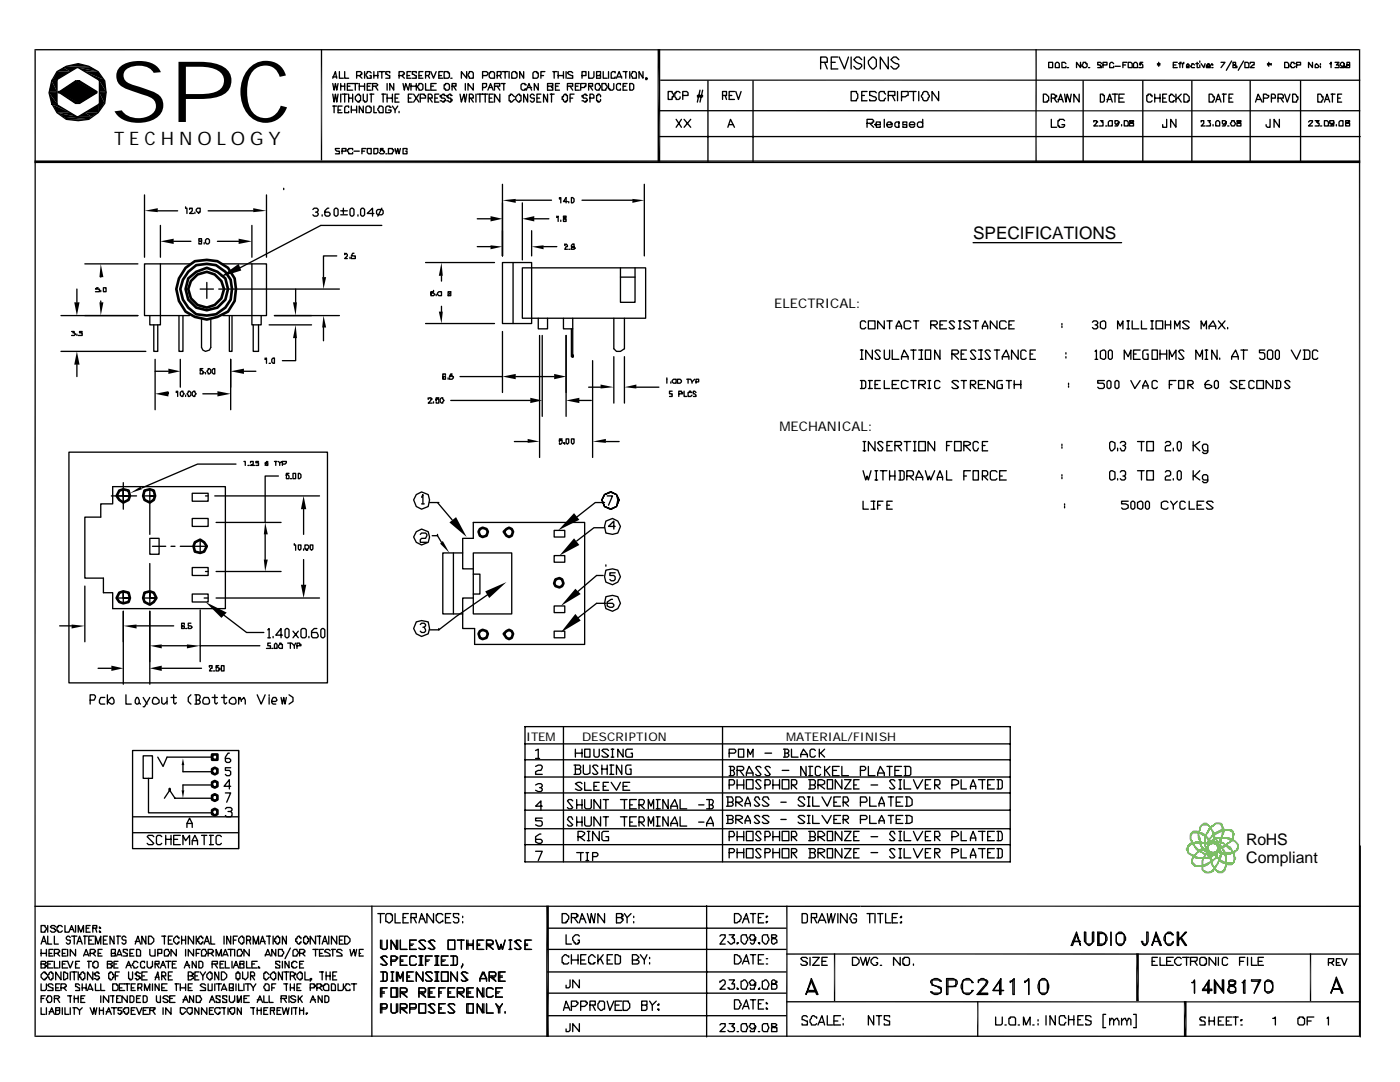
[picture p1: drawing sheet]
<svg xmlns="http://www.w3.org/2000/svg" width="279mm" height="216mm" viewBox="0 0 279 216" stroke-linecap="round" stroke-linejoin="round" font-family="sans-serif">
<defs><g id="words">
<text font-size="16.9" x="22" y="24.3">SPC</text>
<text font-size="3.7" x="22.8" y="28.8">T E C H N O L O G Y</text>
<text font-size="3.4" x="194.2" y="47.6">SPECIFICATIONS</text>
<g font-size="3.2">
<text x="248.7" y="168.5">RoHS</text>
<text x="248.7" y="172.2">Compliant</text>
</g>
<g font-size="2.6">
<text x="154.5" y="61.4">ELECTRICAL:</text>
<text x="155.6" y="86">MECHANICAL:</text>
</g>
<g font-size="2.4">
<text x="105" y="147.9">ITEM</text>
<text x="116.2" y="147.9">DESCRIPTION</text>
<text x="156.9" y="147.9">MATERIAL/FINISH</text>
</g>
</g></defs>
<g fill="none" stroke="#000" stroke-width=".26">
<path d="M6.9 9.9h264.6M7 9.8v197.1M11.4 14.3a6 6 0 0 1 9.5 1.8l.3 2.4-.3 2.1-1.3 1.9-1.9 1.3-2.1 .3-2.4-.3a6.2 6.2 0 0 1-1.8-9.5zM11.4 15.9l3.9-2.4h.3l4.2 2.6v4.5l-4.2 2.7h-.3l-3.9-2.4zM11.6 18.3h.3l3.2-2.2h.8l3.4 2.2v.2l-3.4 2.1h-.8l-3.2-2.1h-.3zM11.6 18.4h7.7M12.7 13.4h5.6M64.2 9.8v22.2M66.4 15.6l.5-1.3 .3 1.3M66.4 16.7l.3 1.3 .2-1.3 .3 1.3 .3-1.3M66.4 18.8l.3 1.6 .2-1.6 .3 1.6 .3-1.6M66.4 15.3h.8"/>
<path d="M67.7 14.3v1.3h.8M68 16.7v1.3M68 18.8v1.6M68 17.2h.8M68.3 18.8h1M68.8 14.3v1.3h.8M68.8 16.7v1.3M68.8 18.8v1.6M69.3 17.2h.5M69.6 19.6h.8M69.6 18.8v1.6M70.4 18.8v1.6"/>
<path d="M70.9 19.3l.5-.5h.3v.2h.3v1.1h-.3v.3h-.3l-.5-.6zM70.9 16.7v1.3M71.2 15.1h.8v-.3h.2v-.2l-.2-.3h-.8v1.3M71.4 16.7h-2.1v1.3h1.1M71.7 15.1l.5 .5M71.7 17.2h1.1M71.7 16.7v1.3M72.5 18.8v1.3h.3v.3h.2l.3-.3v-1.3M72.8 14.3v1.3M72.8 16.7v1.3M73.3 17.2h.5M73.8 18.8h.8"/>
<path d="M74.1 14.6l-.3-.3h-.5v.3l-.3 .2 .3 .8h.8v-.5h-.3M74.1 16.7h-.8v1.3h.8M74.1 18.8v1.6M74.3 17.2h.8l.3-.3-.3-.2h-.8v1.3M74.6 14.3v1.3M74.6 15.1h.8M74.9 17.2l.5 .8M75.4 14.3v1.3M75.7 14.3h1M76.2 18.8h.8M76.2 14.3v1.3M76.5 18.8v1.6"/>
<path d="M77.3 19.6h1M77.3 16.7v1.3M77.3 18.8v1.6M77.8 14.6v-.3h-.8v.5l.8 .3v.5h-.8M78.3 18.8v1.6M78.6 16.7v1.3l-.8-1.3v1.3M78.8 19.6h.6M79.6 15.1h.8v-.3h.3v-.2l-.3-.3h-.8v1.3M79.6 18.8h-.8v1.6h.8M80.2 15.1l.5 .5M80.4 16.7l.3 1.3 .3-1.3 .5 1.3 .3-1.3M81.2 15.1h.6"/>
<path d="M81.5 19.6h.5M82 14.3h-.8v1.3h.8M82 17.2h1.1M82 16.7v1.3M82.3 18.8h-.8v1.6h.8M82.5 18.8l1.1 1.6M83.1 14.6v-.3h-.8v.5l.8 .3v.5h-.8M83.1 16.7v1.3M83.6 16.7h.5l.3 .2v.8l-.3 .3h-.5v-.3l-.3-.2zM83.6 15.1h.5M83.6 18.8l-1.1 1.6M83.9 19.6h1v-.6h-.2v-.2h-.8v1.6"/>
<path d="M84.4 14.3h-.8v1.3h.8M84.9 15.1h.6l.2-.3v-.5h-.8v1.3M84.9 16.7v1.3h.8M85.5 19.6h.8v-.6l-.3-.2h-.5v1.6M85.5 15.1l.2 .5M85.7 19.6l.6 .8M86 14.3l.5 1.3 .5-1.3M86 17.2h.5M86.8 19.6h.5M87 16.7h-1v1.3h1M87.6 18.8h-.8v1.6h.8M87.6 15.1h.5"/>
<path d="M88.4 14.3h-.8v1.3h.8M88.6 14.3h.8v.3h.3v.7l-.3 .3h-.8zM88.6 16.9h.3v-.2h.5l.3 .2v.8l-.3 .3h-.5v-.3h-.3zM88.9 19h-.3v-.2l-.8 .2v.3h.3v.3h.5l.3 .2v.3h-.3v.3l-.8-.3M90 15.6h.2zM90.2 17.2h.8v-.5h-.8v1.3M90.2 19h-.2v-.2l-.8 .2v.3h.2v.3h.6v.2h.2v.3h-.2v.3l-.8-.3M90.5 17.2l.5 .8M91.8 18.8l.3 1.6 .5-1.6 .3 1.6 .2-1.6M92.9 16.7v1.3M93.1 14.3v1.3l-1-1.3v1.3M93.7 14.3h.5l.3 .3v1h-.8v-.3l-.3-.2z"/>
<path d="M93.7 19.6h.8v-.6l-.3-.2h-.5v1.6M93.9 19.6l.6 .8M94.5 16.7v1.3l-1.1-1.3v1.3M95 18.8v1.6M95.2 18.8h2.2M95.8 18.8v1.6M96.3 15.1h.8l.3-.3v-.2l-.3-.3h-.8v1.3M96.3 17.5h.5l.3-.3v-.5h-.8v1.3M96.8 18.8v1.6M97.4 18l.5-1.3 .5 1.3M97.6 19.6h.6M97.6 17.5h.6"/>
<path d="M97.9 14.3h.5l.3 .3v1h-.8l-.3-.3v-.7h.3zM98.4 18.8h-.8v1.6h.8M98.7 17.2h1v-.5h-1v1.3M99.2 15.1h.5l.3-.3v-.5h-.8v1.3M99.2 17.2l.5 .8M99.7 18.8v1.6l-1-1.6v1.6M99.7 15.1l.3 .5M100 16.7h.8M100.3 14.3h1M100.5 16.7v1.3M100.8 14.3v1.3M101.6 14.3v1.3"/>
<path d="M102.4 14.3h.5v.3h.3v.7l-.3 .3h-.8v-1zM102.7 19.3l-.6-.5h-.2v.2h-.3v1.1h.3v.3h.2l.6-.6M102.9 19.3l.6-.5h.2v.2h.3v1.1h-.3v.3h-.2l-.6-.6zM104.5 14.3v1.3l-.8-1.3v1.3M105 16.9h-.2v-.2h-.6l-.2 .2v.8l.2 .3h.6v-.3h.2M105 18l.6-1.3 .5 1.3M105.3 18.8v1.6l-.8-1.6v1.6M105.3 17.5h.8M106.4 14.6l.2-.3h.6v.3h.2v.7l-.2 .3h-.8zM106.6 19l-.2-.2h-.3l-.3 .2v.3l.3 .3h.5v.5l-.2 .3h-.3l-.3-.3M107.2 19.6h.5M107.4 16.7v1.3l-.8-1.3v1.3"/>
<path d="M107.9 18.8h-.7v1.6h.7M107.9 15.1h.6M108.7 14.3h-.8v1.3M109.3 17.2h1v-.5h-1v1.3h1v-.5h-.2v-.3M109.3 18.8v1.6l-.8-1.6v1.6M109.8 18.8h.8M110.1 18.8v1.6M110.3 14.3h.8M110.6 14.3v1.3M110.9 17.2h.5M111.4 15.1h1M111.4 14.3v1.3"/>
<path d="M111.7 16.7h-.8v1.3h.8M112.4 19l.3-.2h.3v.2h.2v1.1h-.2v.3h-.3l-.3-.3v-.3h-.2v-.5h.2zM112.4 14.3v1.3M113 14.3v1.3M113.2 17.2h1.1v-.5h-1.1v1.3M113.8 19.6h.5M113.8 17.2l.5 .8M114.3 14.6l-.3-.3h-.5l-.3 .3 .8 .5h.3v.5h-1.1M114.6 18.8h-.8v1.6M114.8 17.2h.6M115.6 16.7h-.8v1.3h.8M115.9 17.5h.8v-.3h.2v-.5h-1v1.3"/>
<path d="M116.2 15.1h.7v-.8h-.7v1.3M117.2 19h-.3v-.2l-.7 .2v.3h.2v.3h.5l.3 .2v.3h-.3v.3l-.7-.3M117.5 14.3v1.3h.8l.2-.3v-1M117.5 17.2h.8v-.5h-.8v1.3M117.7 19.6h.8v-.6l-.2-.2h-.6v1.6M117.7 17.2l.6 .8M118.8 16.9l.3-.2h.5v.2l.3 .3-.3 .8h-.5l-.3-.3zM119.1 15.1h.5l.3-.3v-.5h-.8v1.3h.8v-.5h-.3M119.9 19.3v-.3l-.3-.2h-.3v.2h-.2v1.1h.2v.3h.3l.3-.3v-.3M120.1 16.7h.8v.2l.3 .3-.3 .8h-.8zM120.4 14.3v1.3h.8M121.4 16.7v1h.3v.3h.5l.3-.3v-1"/>
<path d="M121.4 14.3v1.3M122.8 14.6v-.3h-.6l-.2 .3v1h.8v-.3M123 15.6l.6-1.3 .5 1.3M123.3 15.3h.8M123.8 16.9v-.2h-.5l-.3 .2v.8l.3 .3h.5v-.3M124.4 14.3h.7M124.4 17.2h.5M124.9 14.3v1.3M125.1 16.7h-.7v1.3h.7M125.7 16.7h.5l.3 .2v.8l-.3 .3h-.5zM125.7 14.3v1.3M126.2 14.3h.5l.3 .3v1h-.8v-.3l-.3-.2z"/>
<path d="M128.3 14.3v1.3l-.8-1.3v1.3M129.1 15.6h-.2h.2v.3h-.2M131.8 16h139.7M133.3 18.3h.8v.2l.3 .3v.5h-.3v.5h-.8zM135.7 18.5l-.2-.2h-.6v.2h-.2v.8l.2 .3v.2h.6l.2-.2v-.3M136.3 19h1v-.5l-.2-.2h-.8v1.5M139.2 19h1M139.2 19.3h1M139.7 18l-.5 2.4M140.2 18l-.5 2.4M141.3 16.1v16.2M144.2 19h.8v-.7h-.8v1.5"/>
<path d="M144.7 19l.3 .8M145.5 19h.5M146.6 18.3h-1.1v1.5h1.1M146.8 18.3l.6 1.5 .5-1.5M150.3 16.1v16.2M163.8 12.4h1.3v-.8l-.3-.2h-1v2.4M164.6 12.4l.5 1.4M165.9 12.4h.8M167.2 11.4h-1.3v2.4h1.3M167.5 11.4l1 2.4 .8-2.4M169.9 18.3h1v.2l.3 .3v.8l-.3 .2v.3h-1zM169.9 11.4v2.4"/>
<path d="M172 11.9l-.6-.5h-.5l-.5 .5 .5 .5 .8 .3 .3 .3v.2l-.6 .6h-.5l-.5-.6M172 19h.5M172.5 11.4v2.4M173 18.3h-1v1.8h1M173.3 12.2l.8-.8h.3l.5 .5v1.3l-.5 .6a1.42 1.42 0 0 1-1.1-1.6zM174.9 18.5l-.3-.2h-1v.7l1 .3 .3 .3v.2l-.3 .3h-1v-.3M176.7 18.8l-.2-.3v-.2h-.8l-.3 .2v1.3l.3 .3h.8v-.3l.2-.2M177.3 11.4v2.4l-1.6-2.4v2.4M177.3 19h1.3v-.7h-1.3v1.8M178.1 19l.5 1.1M179.1 18.3v1.8M179.4 11.9l-.5-.5h-.6l-.5 .5 .5 .5 .8 .3 .3 .3v.2l-.5 .6h-.6l-.5-.6"/>
<path d="M179.9 19.3h.8l.3-.3h.2v-.7h-1.3v1.8M181.5 18.3h1.3M182.3 18.3v1.8M183.4 18.3v1.8M184.1 18.5l.3-.2h.5l.6 .7v.3l-.6 .8h-.5l-.3-.3v-.2l-.2-.3zM187.3 18.3v1.8l-1.3-1.8v1.8M206.8 9.8v22.5M208.2 18.8h.6l.5 .5v.8h-.3v.3h-.8zM209.3 12.4h.8v1.1h-.8zM209.8 19.6h.8v-.3h.3v-.3h-.3l-.3-.2h-.5v1.6M210.3 19.6l.6 .8M210.6 12.7l.3-.3h.2l.3 .3v.8h-.8z"/>
<path d="M211.1 19.8h.8M212.5 18.8l.2 1.6 .3-1.6 .5 1.6 .3-1.6M212.7 12.7l-.2-.3h-.6v1.1h.8v-.3M213 13.5h.3zM215.4 18.8v1.6l-1.1-1.6v1.6M215.6 12.4v1.1l-.8-1.1v1.1M216.2 12.4h.5v.3h.3v.5l-.3 .3h-.5v-.3h-.3zM216.2 16.1v16.2M217.2 13.5h.3zM219.6 18.8h.5v.2h.3v1.1l-.3 .3h-.5zM219.9 12.7l-.3-.3h-.5v.6h.5v.2h.3v.3h-.8M220.1 13h.8v-.6h-.8v1.1"/>
<path d="M220.9 19.8h.8M222 18.8h1M222.2 12.7l-.2-.3h-.3l-.2 .3v.8h.7v-.3M222.5 18.8v1.6M222.5 13.2h1.1M223.3 19.6h.8M224.1 13h.5M224.4 18.8h-1.1v1.6h1.1M224.9 12.4h-.8v1.1M225.2 12.4h.5l.3 .3v.8h-.8zM226.2 12.7l.3-.3h.2l.3 .3v.8h-.8zM228.1 12.4h-.6v.6v-.3h.3l.3 .3v.5h-.8"/>
<path d="M228.1 16.1v16.2M229.9 19.3v-.3h-.2v-.2h-.6v.2h-.2v1.1l.2 .3h.6l.2-.3M230.5 19.6h1M230.5 18.8v1.6M231 12.7l.5 .3M231.2 12.4v.8M231.5 18.8v1.6M231.5 12.7l-.5 .3M232 19.6h.6M232.8 18.8h-.8v1.6h.8M234.2 13h.5M234.4 19.3l-.5-.5h-.3v.2h-.2v1.1l.2 .3h.6v-.3h.2"/>
<path d="M234.7 18.8v1.6M234.9 12.4h-.7v1.1h.7M235.2 19.6l.5 .8M235.2 12.7h.5M235.7 12.4h-.2v1.1M235.7 18.8l-1 1M236 12.7h.3M236.3 18.8h.5l.5 .5v.8h-.2v.3h-.8zM236.3 12.4l-.3 .3v.8M236.8 13.2h.5v-.2l-.2-.3-.3 .3v.5h.5M237.9 16.1v16.2M238.4 13l-.3-.3h-.2v.3l-.3 .2 .3 .3h.5"/>
<path d="M238.7 12.7h.5M238.9 12.4v1.1h.3M239.4 12.2v.2M239.4 13v.5M239.7 12.7l.5 .8 .3-.8M240.8 13.2h.8v-.2h-.3v-.3h-.3v.3h-.2v.5h.8M241.3 18.8h.5l.3 .2v.3h.3v.5l-.3 .3v.3h-.8zM241.8 12.7l.3 .3h-.3zM241.8 13.5h.3zM242.9 19.8h.5M243.7 12.4h.8l-.8 1.1M243.9 18.8h.8"/>
<path d="M244.2 18.8v1.6M245.3 19.6h.5M245.8 12.2l-1.1 1.8M246.1 12.4v.3l.2 .3h.3v.2h.3v.3h-.8v-.5h.5v-.6zM246.1 18.8h-.8v1.6h.8M248.2 12.2l-1.1 1.8M248.4 12.4h.6l.2 .3v.8h-.8zM249.5 12.7v-.3h.8v.6h-.3l-.5 .5h.8M249.5 16.1v16.2M250.8 19.8h.8M252.1 19.6h.8l.3-.3v-.3h-.3l-.2-.2h-.6v1.6M252.9 12.7l.8 .3"/>
<path d="M253.2 12.4v.8M253.7 19.6h.8v-.6l-.2-.2h-.6v1.6M253.7 12.7l-.8 .3M255.1 19.6h1v-.6l-.2-.2h-.8v1.6M255.6 19.6l.5 .8M256.4 12.4h.5l.3 .3v.8h-.8zM256.4 18.8l.5 1.6 .5-1.6M258 18.8h.5l.3 .2v.3h.2v.5l-.2 .3v.3h-.8zM258.5 12.7h-.3v-.3h-.5v.3l-.3 .3v.2h.3v.3h.5l.3-.3M258.8 13h.8v-.6h-.8v1.1M259.6 16.1v16.2M261.9 12.4v1.1l-.8-1.1v1.1"/>
<path d="M262.5 13l.2-.3 .6 .5-.3 .3h-.5zM263 18.8h.5l.3 .2v.3h.3v.5l-.3 .3v.3h-.8zM263.5 12.7v.3zM263.5 13.2v.3M264.6 19.8h.5M265.4 12.7h.2v-.3v1.1M265.6 18.8h.8M265.9 18.8v1.6M266.4 12.4h.8l-.5 .6h.5v.5h-.8M267 19.6h.5M267.8 18.8h-.8v1.6h.8M268.3 12.7v.3l-.3 .2h-.2l-.3-.2v-.3l.3-.3h.2l.3 .3v.8h-.8"/>
<path d="M268.8 12.4v.6h.5v.5h-.7v-.3h.2v-.2h.5v-.6zM271.3 9.8v197.1M13.2 23.9h4.5M28.8 38.9v12.4M53.2 38.9v12.4M56.6 37.6v.2M66.4 21.2h.8M66.7 21.2v1.3M67.5 22h.5M67.7 29.6h-.8v.3l.3 .3h.5v.5h-.8M68.3 21.2h-.8v1.3h.8M68.3 30.2h.8v-.6h-.8v1.1"/>
<path d="M69.6 21.4v-.2h-.5l-.3 .2v1.1h.8v-.3M70.1 22h1.1M70.1 21.2v1.3M70.4 29.9v-.3h-.8v.3h-.3l.3 .8h.8v-.3M70.6 30.2h1.1M71.2 21.2v1.3M72.2 30.2h.6M72.5 21.2v1.3l-.8-1.3v1.3M73 29.6h-.8v1.1M73.3 21.2h.5v.2h.3v.8l-.3 .3h-.8v-1.1zM73.3 29.6h.8v1.1h-.5l-.3-.3zM74.6 29.6h.8v.8l-.3 .3h-.5z"/>
<path d="M74.6 21.2v1.3h.5M75.7 21.2h.5l.3 .2v1.1h-.8v-.3l-.3-.2zM76.5 29.6h-.6v.6v-.3h.6v.3h.2v.2l-.2 .3h-.6l-.2-.3M77 30.7h.3zM77.5 29.6h.8v.3h.3l-.3 .8h-.8zM78.1 21.4h-.3v-.2h-.5l-.3 .2v1.1h.8l.3-.3v-.2h-.6M78.3 21.2l.5 .8v.5M78.8 29.6l.3 1.1 .3-1.1 .2 1.1 .3-1.1M79.4 21.2l-.6 .8M79.6 22.2v.3M81.2 29.9v-.3h-.8v1.1h.8v-.5h-.2M100.3 36.8v14.3"/>
<path d="M102.9 40h7.2M111.7 39.4v.3l.2-.3v1.1M114 39.4h.3l.3 .3v.5l-.3 .3h-.3zM116.2 40h10M128.6 36.8v14.3M131.5 22.1h140M131.5 27.3h140M134.9 23.8l1.1 1.6M136 23.8l-1.1 1.6M136.5 23.8l1.3 1.6M137.8 23.8l-1.3 1.6M145.3 25.4l.5-1.6 .8 1.6"/>
<path d="M145.5 24.9h.8M173 24.6h1.1v-.3h.3v-.2l-.3-.3h-1.1v1.6M173.6 24.6l.8 .8M174.6 24.9h1.1v-.6h-.8v.3l-.3 .3 .3 .2v.3h.8v-.3M176.5 23.8v1.6M177 24.9h1.1v-.3h-.3v-.3h-.5l-.3 .3v.5l.3 .3h.5l.3-.3M179.4 24.6v-.3v1.1M179.4 24.3h-.5l-.3 .3v.5l.3 .3h.5v-.3M181 24.6v-.3h-.8v.6h.8v.5h-.8v-.3M181.5 24.9h1.1v-.3l-.3-.3h-.5l-.3 .3v.5l.3 .3h.5l.3-.3M184.1 24.6l-.2-.3h-.5l-.3 .3v.5l.3 .3h.5l.2-.3M184.1 23.8v1.6"/>
<path d="M209.8 23.8v1.6h1.1M211.1 20.4l.6-1.6 .5 1.6M212.5 24.1l-.3-.3h-.8v.3h-.3v1h.3v.3h.8l.3-.3v-.2h-.6M218.3 24.3v-.2h.5l.3 .2h-.3v.3l-.5 .5h.8M219.6 24.1h.5l-.2 .2h.2v.8h-.8M220.7 25.1h.2zM220.9 20.4l.6-1.6 .5 1.6M221.5 24.1h.5v1h-.8v-.8zM223.3 24.3l-.5 .6-.3-.3v-.5h.5l.3 .2-.3 .8h-.5M223.8 24.9v.2M224.4 24.1h.5l.3 .2v.8h-.8zM225.4 24.1v.2l.8 .3v.5h-.8v-.5h.6v-.3h.2v-.2z"/>
<path d="M232.8 23.8v1.6h-.8v-.5M234.7 23.8v1.6l-1.1-1.6v1.6M239.7 24.3v-.2h.5v.5l-.5 .5h.8M241 24.1h.6l-.3 .2 .3 .3v.5h-.8M242.1 24.9v.2M242.6 24.3l.3-.2h.3l.2 .2v.8h-.8zM242.6 20.4l.6-1.6 .5 1.6M244.7 24.3l-.5 .6-.3-.3v-.5h.6l.2 .2-.2 .8h-.6M245 25.1h.3zM245.8 24.1h.5v.2l.3 .3-.3 .5h-.5l-.3-.5 .3-.3zM246.9 24.1v.2l.7 .3v.5h-.7v-.5l.7-.3v-.2zM250.6 20.4l.5-1.6 .8 1.6"/>
<path d="M253.5 23.8v1.6h-.6l-.2-.3v-.2M255.3 23.8v1.6l-1-1.6v1.6M261.1 24.3l.3-.2h.5v.2l-.8 .8h.8M262.5 24.1h.8l-.6 .2h.3v.3h.3v.5h-.8M263.5 25.1h.3zM264.3 24.1h.5l.3 .2v.8h-.8zM264.3 20.4l.5-1.6 .6 1.6M266.2 24.3v.3h-.3v.3h-.3v-.3h-.2v-.5h.8v1h-.8M266.7 24.9v.2M267.2 24.3l.3-.2h.5v1h-.8zM268.6 24.1v.2l.2 .3h.5v.5h-.7v-.5l.7-.3v-.2zM15.3 57.7v2.6"/>
<path d="M16.9 52.7h10.6M19.6 57.4h-.3l-.2 .3h.7v.5h-.7M20.1 55v.3M20.1 57.9v.3M20.6 57.4h.6v.8h-.6zM31.5 42.1h4M32 52.7v12.1h-2.1v-1.8M32 45v6.3M34.7 48.2h3.4M37 41.3v.2h.3v1.1M37.8 52.7h-9v10.3h9M37.8 41.8v-.3h.6v.6l-.6 .5h.8"/>
<path d="M38.9 42.3v.3zM39.2 41.8l.2-.3h.6v.8h-.3v.3l-.5-.5zM40 57.7h2.6M40.2 47.9v.3h-.5v-.6h.5v1.1h-.5v-.3M40.7 48.4v.3zM41 47.9l.3-.3h.2l.3 .3v.5l-.3 .3h-.2l-.3-.3zM41.3 56.4v3.1M41.5 42.1h9M43.4 48.2h4.2M43.7 57.7h24M44.4 52.7h8.8v10.3h-8.8M50.3 52.7v12.1h1.8v-1.8"/>
<path d="M50.3 45v6.3M59 57.7v2.6M62.4 41.8l.3-.3h.5l.3 .3v.3l-.3 .2h-.2M63.2 42.3l.3 .3v.3l-.3 .2h-.5l-.3-.2M64.3 42.9v.2M65.6 41.5h-.2l-.6 .6v.8l.3 .2h.5l.3-.2v-.3l-.3-.3h-.8M66.7 41.8l.2-.3h.3l.3 .3v1.1l-.3 .2h-.3l-.2-.2zM67.2 51.1h-2.6v4.2M68 42.1h1.3M68 42.9h1.3M68.5 41.5v1.1M68.8 50.5v.3l.3-.3 .2 .3v.3l-.5 .5h.5"/>
<path d="M69.8 41.8l.3-.3h.3l.2 .3v1.1l-.2 .2h-.3l-.3-.2zM69.8 51.3v.3M70.6 50.5h-.2l-.3 .6h.8v.5h-.8v-.3M71.4 42.9v.2M72 41.8l.2-.3h.3l.3 .3v1.1l-.3 .2h-.3l-.2-.2zM74.6 42.6h-1.3l1-1.1v1.6M75.1 42.1l.3-.3h.8l.3 .3v.5l-.3 .3h-.8l-.3-.3zM76.2 41.5l-.8 1.6M76.2 45h-12.2l-16.1 8.4M84.9 52.4h13.8M86.5 57.9v.3h-.5v.8h.5l.3-.3-.3-.2h-.5v.2M87 58.7v.3"/>
<path d="M87.6 58.2h.5v.8h-.5l-.3-.3v-.2zM88.1 55v1.1M89.4 58.2h.6v.8h-.6zM90 58.2l-.6 .8M95.2 49.2h2.7M95.2 43.7h2.7M100.3 52.4h5.8v12.2h-5.8zM102.4 52.4v12.2M104.2 53.4h24.7v10.1h-24.7zM104.2 40.5v11.4M106.1 46v5.1M106.6 43.7h2.9"/>
<path d="M108.5 49.2h2.6M111.1 43.1v.3l.3-.3v1.1M111.9 43.9v.3zM112.4 43.1v.3l.3 .3h.3v.5h-.6v-.5h.3v-.3h.3v-.3zM112.7 48.7v.2l.3-.2 .2 .2v.3h-.2l-.3 .5h.5M113.2 40.2h-.8l.6-.8v1.1M113.5 49.7h.3zM113.5 40.2v.3M114.3 48.7l-.3 .2v.3h.6v.3h.2l-.2 .2h-.6v-.2l.3-.3h.3v-.5zM123.8 53.4v6.9h2.9v-6.9M123.8 55.3h2.9M194.2 48.4h29.6"/>
<path d="M12.2 63h15.3M12.2 70.1h16.9M14.3 66.1h.5l-.2 .3h.2l.3 .3-.3 .2h-.5M15.3 66.7v.2M15.3 72.8v2.3M16.4 66.1h-.5v.3h.5v.5h-.8M20.1 60.1v.2M30.7 64.8v5.3h.8v-5.3M31 71.7v10.1M31 74.1h2.6M33.6 78.3v.3M35.2 78.1v.2l.3-.2v1"/>
<path d="M35.7 63v7.1h.8v-7.1M36 78.3l.2-.2h.3v.2l.3 .3-.3 .2v.3h-.3l-.2-.3zM36 71.7v5.6M37 78.8v.3zM37.6 78.1h.2l.3 .2v.5l-.3 .3h-.2v-.3l-.3-.2 .3-.3zM38.6 78.1h.3v.2l.3 .3-.3 .2v.3h-.3l-.2-.3v-.5zM40.2 63.8v5.5l.3 .5 .5 .3 .8-.3 .3-.5v-5.5M40.5 73.6h-.5v.5l.2-.3 .5 .5h-.2v.3h-.5v-.3M40.5 78.6h2.9M41 74.3v.3M41.5 73.6h.3l.3 .2v.5l-.3 .3h-.3v-.3l-.2-.2 .2-.3zM42.6 73.6h.3v1h-.3l-.3-.3v-.5z"/>
<path d="M45.8 63v7.1h.5v-7.1M46 71.7v10.1M48.7 74.1h2.4M50.5 64.8v5.3h1.1v-5.3M52.9 71.4v.3l.3-.3v1.1M53.7 72.5h.3zM53.7 64.8h8.5M54.2 71.7l.3-.3h.3v1.1h-.3l-.3-.3zM54.8 63h12.9M59 67.5v4.5h-2.6M64.6 65.4v2.6M84.9 64.6h13.8"/>
<path d="M85.5 79.4v.2l.2-.2h.3l.3 .2h-.3v.3l-.5 .5h.8M87.6 79.4h-.6v.5v-.3h.6v.8h-.6v-.2M87.8 79.6l.3-.2h.3v.2l.2 .3-.2 .3v.2h-.3l-.3-.2zM88.1 61.1v1.1M88.9 74.9v-.3h-.5v1.1h.5v-.6h-.5v.3M89.4 75.4v.3M90 79.9h15.8M90.2 74.6h-.2l-.3 .5h.3v-.2h.2v.2h.3v.3l-.3 .3h-.5v-.3M91.8 75.1h8.5M100.3 66.1v12.2M102.9 75.1h7.7M107.4 63.5v2.1h1.9v-2.1"/>
<path d="M107.7 66.9v24.4M108.2 66.9v16.2M112.4 63.5v2.1h1.9v-2.1M113 66.9v16.2M114 65.6v5.6h.3v-5.6M115.6 79.9h2.4M117.5 77.3h2.4M118.3 72v19.3M122.5 63.5v6.1l.5 .5h.8l.8-.5v-6.1M122.5 71.2v9.2M124.6 71.2v9.2M127 77.3h4.5"/>
<path d="M133.1 75.4v1.1M133.9 76.2v.3M134.1 75.9l.3-.2h.5v.8h-.5l-.3-.3zM134.1 78.1h-.5v.5h.5v.5h-.5M135.2 75.7h.5l.3 .2v.3l-.3 .3h-.5zM135.5 78.6h.8v-.3h-.3v-.2h-.5v1M136.5 78.1v1h.6M137.1 75.7h.7l.3 .8M137.3 75.7v.8M138.1 78.3h-.3v-.2h-.2v.2h-.3v.8h.5l.3-.3M138.6 75.7l-.5 .5M138.9 76.2h.5v-.5h-.5v.8"/>
<path d="M138.9 78.3l-.3-.2h-.2v.5h.2l.3 .2v.3h-.5M171.7 75.9h.8l.3 .3v1.1l-.3 .2h-.8M171.7 69.8h.5M171.7 71.7h.5M172 69.8v1.9M172 75.9v1.6M172.8 64.3l-.3-.3h-.5l-.3 .3v1.1l.3 .2h.5l.3-.2M173.3 64h1.3v1.6h-1.3zM173.3 75.9h.8M173.3 77.5h.8M173.6 75.9v1.6M174.1 69.8v1.9l-1.3-1.9v1.9"/>
<path d="M174.6 76.7h.6M175.7 70.1l-.3-.3h-.5l-.3 .3 1.1 1.3-.3 .3h-.5l-.3-.3M175.7 75.9h-1.1v1.6h1.1M176.5 64v1.6l-1.3-1.6v1.6M176.5 69.8v1.6l.2 .3h.6l.2-.3v-1.6M176.5 75.9v1.6h1M177 64h1.1M177.5 64v1.6M178.1 69.8v1.9h1.3M178.1 76.7h.8M178.9 65.6v-.5l.5-1.1 .5 1.1v.5M178.9 65.1h1"/>
<path d="M179.4 75.9h-1.3v1.6h1.3M179.9 71.7v-.5l.5-1.4 .8 1.4v.5M179.9 71.2h1.3M181.2 76.2l-.5-.3h-.5l-.3 .3v1.1l.3 .2h.5l.5-.2M181.8 64.3l-.3-.3h-.8l-.3 .3v1.1l.3 .2h.8l.3-.2M181.8 69.8h1M181.8 75.9h1M182.3 69.8v1.9M182.3 75.9v1.6M182.3 64h1.1M182.8 64v1.6M183.4 76.7h1l.3-.2v-.3l-.3-.3h-1v1.6"/>
<path d="M183.4 69.8h.7M183.4 71.7h.7M183.9 69.8v1.9M183.9 76.7l.8 .8M184.7 69.8h1v1.9h-1zM185.2 75.9h.5M185.2 77.5h.5M185.5 75.9v1.6M185.7 64.8h1.1l.3-.2v-.3l-.3-.3h-1.1v1.6M186.3 64.8l.8 .8M187.6 69.8v1.9l-1.1-1.9v1.9M187.6 76.2l-.3-.3h-.5l-.3 .3v1.1l.3 .2h.5l.3-.2"/>
<path d="M187.6 64.8h.5M188.9 64h-1.3v1.6h1.3M190 70.6h1l.3-.2v-.3l-.3-.3h-1v1.9M190.2 70.6l1.1 1.1M190.5 64.3l-.3-.3h-.5l-.3 .3 1.1 1.1-.3 .2h-.5l-.3-.2M191.3 76.2l-.3-.3h-.8l-.2 .3 1.3 1.1-.3 .2h-.8l-.2-.2M191.3 64h.5M191.3 65.6h.5M191.6 64v1.6M191.8 70.6h.6M191.8 75.9h1.1M192.4 75.9v1.6"/>
<path d="M192.9 69.8h-1.1v1.9h1.1M193.7 64.3l-.3-.3h-.8l-.2 .3 1.3 1.1-.3 .2h-.8l-.2-.2M193.7 76.7h.8l.2-.2v-.3l-.2-.3h-.8v1.6M193.9 76.7l.8 .8M194.2 64h1.1M194.7 70.1l-.2-.3h-.6l-.2 .3 1 1.3-.2 .3h-.6l-.2-.3M194.7 64v1.6M195.3 69.8h.8M195.3 71.7h.8M195.3 76.7h.8M195.8 69.8v1.9M196.1 65.6v-.5l.5-1.1 .5 1.1v.5"/>
<path d="M196.1 65.1h1M196.6 75.9h-1.3v1.6h1.3M197.6 70.1l-.2-.3h-.6l-.2 .3 1 1.3-.2 .3h-.6l-.2-.3M198.4 75.9v1.6l-1.3-1.6v1.6M198.4 69.8h1.1M199 64v1.6l-1.4-1.6v1.6M199 69.8v1.9M200 71.7v-.5l.8-1.4 .5 1.4v.5M200 75.9h-.8l-.2 .3v1.1l.2 .2h.8v-.8h-.2M200 71.2h1.3M200.8 64.3l-.2-.3h-.8l-.3 .3v1.1l.3 .2h.8l.2-.2M200.8 75.9h1.1"/>
<path d="M201.3 64.8h.6M201.3 75.9v1.6M202.4 64h-1.1v1.6h1.1M202.4 76.7h1.3M202.4 75.9v1.6M203.2 69.8v1.9l-1.3-1.9v1.9M203.7 75.9v1.6M204.8 70.1l-.3-.3h-.5l-.3 .3v1.3l.3 .3h.5l.3-.3M205.6 70.6h.5M206.6 69.8h-1v1.9h1M211.9 64.6v.2M211.9 65.1v.3"/>
<path d="M212.7 70.4v.2M212.7 71.2v.2M213.3 76.5v.2M213.3 77v.3M218 64.3l.3-.3h.5l.3 .3v.3l-.3 .2h-.3M218.5 70.1l.3-.3v1.9M218.5 71.7h.6M218.8 64.8l.3 .3v.3l-.3 .2h-.5l-.3-.2M219.6 64.3l.5-.3h.3l.3 .3v1.1l-.3 .2-.8-.2zM219.6 70.1l.5-.3h.3l.3 .3v1.3l-.3 .3-.8-.3zM220.4 75.9h-1.3v.6h1l.3 .2v.6l-.3 .2h-.8l-.2-.2M220.9 76.2l.3-.3h.3l.2 .3v1.1l-.2 .2h-.3l-.3-.2z"/>
<path d="M221.2 70.1l.3-.3h.2l.3 .3v1.3l-.3 .3h-.2l-.3-.3zM222.5 76.2l.3-.3h.2l.3 .3v1.1l-.3 .2h-.2l-.3-.2zM223 65.6v-1.6l.6 1.1 .5-1.1v1.6M224.4 71.7v-1.9l.8 1.4 .5-1.4v1.9M224.9 64h.5M224.9 65.6h.5M225.2 64v1.6M225.7 75.9l.8 1.6 1-1.6M226 64v1.6h1.3M226.2 70.6h.5M227.5 69.8h-1.3v1.9h1.3M227.8 64v1.6h1.1"/>
<path d="M228.1 77.5v-.5l.5-1.1 .5 1.1v.5M228.1 77h1M229.1 69.8h-.8l-.2 .3v1.3l.2 .3h.8v-1.1h-.2M229.7 64h.5M229.7 65.6h.5M229.9 69.8h1.1v1.9h-1.1zM229.9 64v1.6M230.7 64h1.3v1.6h-1.3zM231 76.2l-.3-.3h-.5l-.3 .3v1.1l.3 .2h.5l.3-.2M231.5 69.8v1.9M231.5 70.6h1.3M232.6 64.8h1"/>
<path d="M232.6 64v1.6M232.8 69.8v1.9M233.4 71.7v-1.9l.5 1.4 .8-1.4v1.9M233.4 76.7h.5M233.6 64v1.6M234.4 65.6v-1.6l.5 1.1 .6-1.1v1.6M234.7 75.9h-1.3v1.6M235.2 75.9h1.1v1.6h-1.1zM236.3 70.1l-.3-.3h-.5l-.3 .3 1.1 1.3-.3 .3h-.5l-.3-.3M237.1 76.7h.8l.2-.2v-.3l-.2-.3h-.8v1.6M237.3 64.3l-.2-.3h-.8l-.3 .3 1.3 1.1-.2 .2h-.8l-.3-.2M237.3 76.7l.8 .8"/>
<path d="M238.7 71.7v-1.9l.7 1.4 .6-1.4v1.9M239.7 65.6v-1.6l.5 1.1 .6-1.1v1.6M240.5 69.8h.5M240.5 71.7h.5M240.8 69.8v1.9M241.3 65.6v-.5l.8-1.1 .5 1.1v.5M241.3 75.9h-.3l-.5 .6v.8l.3 .2h.5l.5-.2v-.3l-.5-.3h-.8M241.3 65.1h1.3M242.4 76.2l.2-.3h.3l.3 .3v1.1l-.3 .2h-.3l-.2-.2zM242.9 69.8v1.9l-1.1-1.9v1.9M243.2 64l1.3 1.6M243.4 71.4v.3"/>
<path d="M244.5 64l-1.3 1.6M245 65.4v.2M245.8 71.7v-.5l.8-1.4 .5 1.4v.5M245.8 71.2h1.3M246.9 76.2l-.3-.3h-.8l-.3 .3 1.4 1.1-.3 .2h-.8l-.3-.2M247.4 76.7h.5M247.6 69.8h1.4M248.2 69.8v1.9M248.4 75.9h-1v1.6h1M250.3 76.2l-.3-.3h-.5l-.3 .3v1.1l.3 .2h.5l.3-.2M250.8 75.9h1.3v1.6h-1.3zM252.4 69.8h-1v.6h.7l.3 .2v.8l-.3 .3h-.5l-.2-.3"/>
<path d="M252.9 70.1l.3-.3h.5l.3 .3v1.3l-.3 .3h-.5l-.3-.3zM254 75.9v1.6l-1.3-1.6v1.6M254.5 70.1l.3-.3h.3l.2 .3v1.3l-.2 .3h-.3l-.3-.3zM254.5 75.9h.8l.3 .3v1.1l-.3 .2h-.8M254.8 75.9v1.6M257.4 76.2l-.2-.3h-.6l-.2 .3 1 1.1-.2 .2h-.6l-.2-.2M257.7 69.8l1.1 1.9 .8-1.9M260.1 69.8h1l.3 .3v1.3l-.3 .3h-1M260.3 69.8v1.9M263 70.1l-.3-.3h-.5l-.3 .3v1.3l.3 .3h.5l.3-.3M13.8 90.2h51.6v46.1h-51.6zM22.2 99h5.1"/>
<path d="M22.5 97.1h22.5v24.3h-22.5v-3.1h-1.9v-2.9h-3.7v-12.2h3.2v-2.7h2.4zM23.3 99h2.6h-1.3v-1.4v2.7M24.6 96.3v5.3M28.6 99h2.4h-1.1M29.9 97.6v9M38.4 98.4h3.1v1.6h-3.1zM41 99h.5M42.9 99h20.9M47.1 92.6h-7.7l-11.1 4.8M48.7 92.1h.2v.8M49.5 92.9h.2zM50 92.3v-.2h.5v.5l-.5 .3h.8"/>
<path d="M51.6 92.1h-.5v.2h.5v.6h-.5M52.9 92.3h.3v-.2l.2 .2v.6h-.2l-.3-.3zM53.4 92.1l-.5 .8M54.8 92.1h.5M55 92.1v.8M55.6 92.1l.2 .2v.6M55.6 95h-2.7v9.2M55.8 92.3l.6-.2v.8M56.4 92.1h.8v.2l-.3 .3h-.5M57.7 94.5h-.5v.5v-.3h.2l.3 .3v.5h-.5v-.3M57.9 95.5h.3zM58.5 94.5h.5v1h-.5z"/>
<path d="M59.5 94.5h.3l.3 .2v.5l-.3 .3h-.3zM83.1 98.7l1-.5 1.4 .5 .2 1-.2 1.4-1.4 .5-1-.5-.6-1.4zM84.1 99.2l.3-.5v1.8M86.5 80.2v.2zM102.7 88.1h2.6M112.2 87.6h-.5v.5v-.3h.5v.6l-.3 .2h-.2v-.2M112.4 88.4h.3v.2zM113 87.6h.5v.8l-.3 .2-.2-.2zM114 87.6h.6v.8l-.3 .2-.3-.2zM120.7 98.7l1.3-.5 1 .5 .6 1-.6 1.4-1 .5-1.3-.5-.6-1.4 .6-1 1.3-.5 1 .5 .6 1-.6 1.4-1 .5-1.3-.5-.6-1.4zM120.7 98.7l1-.5 1.3 .5 .3 1-.3 1.4-1.3 .5-1-.5-.6-1.4zM120.9 88.1h2.7"/>
<path d="M121.2 99h1l-.8 1.8M172.2 93.9l.6 1.9 .2-.8 .3 .8 .5-1.9M172.2 88.1h.6M172.2 90h.6M172.5 88.1v1.9M174.6 88.1v1.9l-1.3-1.9v1.9M174.6 93.9h.6M174.6 95.8h.6M174.9 93.9v1.9M175.7 93.9h1.3M176.2 88.4l-.3-.3h-.5l-.2 .3 1 1-.3 .6h-.5l-.2-.6M176.2 93.9v1.9"/>
<path d="M177 88.9h.5M177.5 93.9v1.9M177.5 95h1.1M178.1 88.1h-1.1v1.9h1.1M178.6 88.9h1.1l.2-.3v-.2l-.2-.3h-1.1v1.9M178.6 93.9v1.9M179.1 88.9l.8 1.1M179.4 93.9h.8l.2 .3v1.3l-.2 .3h-.8M179.7 93.9v1.9M180.4 88.1h1.4M181 95h1l.3-.3v-.5l-.3-.3h-1v1.9M181 88.1v1.9"/>
<path d="M181.5 95l.8 .8M182.3 88.1h.5M182.3 90h.5M182.6 88.1v1.9M182.8 95.8v-.6l.6-1.3 .7 1.3v.6M182.8 95.2h1.3M183.4 88.1h1.3v1.9h-1.3zM184.7 93.9l.5 1.9 .3-.8 .2 .8 .8-1.9M186.5 88.1v1.9l-1.3-1.9v1.9M187.1 95.8v-.6l.5-1.3 .5 1.3v.6M187.1 95.2h1M188.9 93.9v1.9h1.1"/>
<path d="M188.9 88.9h.5M190 88.1h-1.1v1.9M190.5 88.1h1.3v1.9h-1.3zM192.4 88.9h.7l.6-.3v-.2l-.6-.3h-.7v1.9M192.4 95h.5M192.6 88.9l1.1 1.1M193.7 93.9h-1.3v1.9M194.2 93.9h1.1v1.9h-1.1zM195.3 88.4l-.3-.3h-.5l-.3 .3v1l.3 .6h.5l.3-.6M196.1 95h.7l.3-.3v-.5l-.3-.3h-.7v1.9M196.1 88.9h.5M196.3 95l.8 .8"/>
<path d="M197.1 88.1h-1v1.9h1M199 94.2l-.3-.3h-.8l-.3 .3v1.3l.3 .3h.8l.3-.3M199.5 95h.5M200.8 93.9h-1.3v1.9h1.3M211.9 88.6v.3M211.9 89.2v.2M211.9 94.7v.3M211.9 95.2v.3M221.5 88.4l.2-.3 .8 .3v1l-.5 .6h-.3l-.2-.6zM221.5 94.2l.2-.3 .8 .3v1.3l-.5 .3h-.3l-.2-.3zM223 89.4v.6M223 95.5v.3"/>
<path d="M223.6 88.4l.2-.3h.6l.2 .3v.2l-.2 .3h-.3M223.6 94.2l.2-.3h.6l.2 .3v.5l-.2 .3h-.3M224.4 88.9l.2 .3-.2 .8h-.6l-.2-.6M224.4 95l.2 .2v.3l-.2 .3h-.6l-.2-.3M227 88.1h1.3M227 93.9h1.3M227.8 88.1v1.9M227.8 93.9v1.9M228.9 88.1h1.3v1.9h-1.3zM228.9 93.9h1.3v1.9h-1.3zM232.6 88.4l.2-.3h.6l.2 .3v.2l-.2 .3h-.6l-.2 .3v.8h1M232.6 94.2l.2-.3h.6l.2 .3v.5l-.2 .3h-.6l-.2 .2v.6h1"/>
<path d="M234.2 89.4v.6M234.2 95.5v.3M234.9 88.4l.3-.3h.3l.2 .3v1l-.2 .6h-.3l-.3-.6zM234.9 94.2l.3-.3h.3l.2 .3v1.3l-.2 .3h-.3l-.3-.3zM238.1 88.1v1.9M238.1 93.9v1.9M238.4 88.9l1 1.1M238.4 95l1 .8M239.4 88.1l-1 .8h-.3M239.4 93.9l-1 1.1h-.3M241 90h-.8l-.2-.6v-.5l.2-.3h.6l.2 .3v1.3l-.2 .3h-.6l-.2-.3M241 95.8h-.8l-.2-.3v-.5l.2-.3h.6l.2 .3v1l-.2 .3h-.6l-.2-.3"/>
<path d="M16.9 116.9v11.2M23.3 119.3h2.6h-1.3v-1.3v2.4M28.6 119.3h2.6h-1.3v-1.3v2.6M29.9 107.4h1.9v3.2h-1.9zM29.9 112.4v5.6M30.4 109h2.7M34.1 109h.8M36 109h2.6M38.4 118.5h3.1v1.6h-3.1zM38.4 113.2h3.1v1.6h-3.1zM38.4 103.5h3.1v1.5h-3.1zM38.6 109h2.7z"/>
<path d="M40 107.7v2.6M40.7 119.3h.8M41 114h.5M43.1 114h13M43.1 119.3h20.7M43.1 104.2h13M52.9 106.6v5.1M58.7 108.5v.2h.3v1.1M59.5 108.7h.6v.8l-.3 .3-.3-.3zM60.6 109.5v.3zM60.6 101.6v5M60.6 111.7v5"/>
<path d="M60.9 108.7h.5l.2 .3-.2 .8h-.3v-.3h-.2zM61.9 108.7h.5v.8l-.2 .3-.3-.3zM83.1 106.1l1-.5 1.4 .5 .2 1.1-.2 1-1.4 .5-1-.5-.6-1zM83.9 106.6l.2-.2h.8l.3 .2-.3 .8h-.8l-.2 .3v.5h1.3M84.1 100.5h.6M85.7 100.3h1.9M86.3 106.9h1M87.3 106.6v.3M87.3 100.3l2.9 3.4M87.3 106.9l.8 1.3M90.5 110.3v12.2M92.3 110.3h-3.9v12.2h3.9"/>
<path d="M94.5 110.3h7.6v12.2h-7.6zM94.5 104.2v3.2zM94.5 104.2h22.2v24.4h-22v-3.2h-2.4v-6.1h2.2M94.5 107.4h-2.2v6.1h2.2M94.5 114.6h1.3v3.9h-1.3M97.9 118.3l-6.9 4.7-3.4 2.7M110.6 105.8h2.1v1.4h-2.1zM110.6 110.9h2.1v1.3h-2.1zM120.4 114.8h-1.3l-3.7 3.2M120.7 100.3h-1.9l-3.7 2.9M120.7 105.3h-2.2l-3.4 2.6M120.9 119.1l1.3-.3 1.1 .3 .5 1.3-.5 1-1.1 .6-1.3-.6-.2-1z"/>
<path d="M120.9 113.8l1.3-.3 1.1 .3 .5 1.3-.5 1.1-1.1 .5-1.3-.5-.2-1.1zM120.9 104l1.3-.5 1.1 .5 .5 1-.5 1.4-1.1 .2-1.3-.2-.2-1.4zM120.9 112.7v.3M122.2 119.6h-.2l-.8 .5v.8l.5 .3h.5l.3-.3v-.3l-.3-.2h-1M122.8 105h-1.4l1.1-1v1.6M122.8 114.3h-1.1v.5h.8l.3 .3v.5l-.3 .3h-.5l-.3-.3M172.2 100v1.6h1.1M173.8 100h.8M173.8 101.6h.8M174.4 100v1.6M175.2 100.8h.5M176.2 100h-1v1.6"/>
<path d="M177 100.8h.5M178.1 100h-1.1v1.6h1.1M212.5 100.5v.3M212.5 101.1v.2M225.2 100h-1.4v.5h.8l.6 .3v.5l-.6 .3h-.5l-.3-.3M225.7 100.3l.3-.3h.2l.3 .3v1l-.3 .3h-.2l-.3-.3zM227 100.3l.5-.3h.3l.3 .3v1l-.3 .3-.8-.3zM228.6 100.3l.3-.3h.2l.3 .3v1l-.3 .3h-.2l-.3-.3zM233.1 100.3l-.3-.3h-.5l-.5 .3v1l.5 .3h.5l.3-.3M233.6 100l.6 .8v.8M234.9 100l-.7 .8M236.5 100.3l-.2-.3h-.6l-.2 .3v1l.2 .3h.6l.2-.3"/>
<path d="M237.3 100v1.6h1.1M238.9 100.8h.8M240.2 100h-1.3v1.6h1.3M242.1 100.3l-.3-.3h-.8l-.2 .3 1.3 1-.3 .3h-.8l-.2-.3M11.9 124.9h2.4M18 139.7h.8l.3-.8-.3-.3h-.8v1.9M19.6 133.3h2.6M20.9 139.2h-.8l-.3 .5v.5l.3 .3h.8M21.4 140l.8-.8h.3l.3 .5v.5l-.3 .3h-.3zM21.4 138.6v1.9M24.6 122v14.5M25.1 138.6v1.9h1.1"/>
<path d="M27.3 139.2h.2l.3 .5v.5l-.3 .3h-.2l-.3-.3v-.5zM27.3 124.9h7.4M28.6 139.2l.8 1.3M29.9 139.2l-1.1 1.8h-.2M29.9 122v14.5M30.7 139.2h.5l.6 .5v.5l-.6 .3h-.5l-.3-.3v-.5zM32.3 139.2v1l.2 .3h.3l.5-.5M32.3 128.9h5M32.3 133.3h7.9M33.3 139.2v1.3M34.1 139.2h1.1M34.7 138.6v1.6l.2 .3 .3-.3"/>
<path d="M36.8 124.6v-.2h-.6v1h.6v-.5h-.6v.2M37 125.4h.3zM38.1 124.4h-.5v.5h.5l.3 .2-.3 .3h-.5v-.3M38.1 138.6l-.5 .6v.8l.5 .5M38.9 138.6h.8l.3 .3-.3 .8M39.2 139.7h.5l.3 .3v.2l-.3 .3h-.8M39.2 138.6v1.9M40 121.7v10.3M40 128.9h11.9M40.7 139.2h.8l.3 .5v.5l-.3 .3h-.8l-.2-.3v-.5zM41.8 132.8v.3v-.3h.5v.5h-.2l-.3 .6h.5M42.3 139.2h1.1"/>
<path d="M42.6 133.9h.3zM42.9 138.6v1.6l.2 .3 .3-.3M43.7 132.8h-.6v.5l.3-.2 .3 .2h.2v.3h-.2v.3h-.6v-.3M44.2 132.8h.5v1.1h-.5zM44.2 139.2h1M44.7 122.8l4.5 3.4h3.5M44.7 138.6v1.6l.3 .3 .2-.3M45.8 139.7l.5-.5h.5l.3 .5v.5l-.3 .3h-.5l-.5-.3zM47.6 139.7l.3-.5 .3 .8M47.6 139.2v1.3M48.2 139.7l.5-.5 .2 .5v.8M51.3 138.6l.8 1.9 .8-1.9"/>
<path d="M53.4 125.7l.3-.3v1.9M53.4 127.3h.6M53.7 138.6v.3M53.7 139.2v1.3M54 128.3h-.6v.6h.6v.5h-.8M54.2 129.4h.3zM54.2 140h.8l.3-.3-.3-.5h-.5l-.3 .5v.5l.3 .3h.5M54.5 127v.3M54.8 128.6l.2-.3 .3 .3v.8h-.5zM55.8 128.3h.3v.3h.3v.8h-.6l-.2-.3zM56.1 139.2l.3 1.3 .2-1.3 .3 1.3 .3-1.3M56.4 126.7h-1.4l1.1-1.3v1.9"/>
<path d="M56.9 125.7l.3-.3h.2l.3 .3v1.3l-.3 .3h-.2l-.3-.3zM57.4 128.3h.8l.5 .6v.5M57.7 138.6l.8 .6v.8l-.8 .5M57.9 128.3v1.1M58.5 125.9l1 1.4M59 128.3l-.3 .6M59.3 128.9h.8v-.3h-.3v-.3h-.5v1.1M59.5 125.9l-1 1.4M60.3 125.4h.6l.2 .3v1.3l-.2 .3h-.6l-.2-.3v-1.3zM61.6 127v.3M63.2 125.4h-.5l-.5 .5v1.1l.2 .3h.8l.3-.3-.3-.8h-1M64.3 125.4h.3l.2 .3v1.3l-.2 .3h-.3l-.3-.3v-1.3z"/>
<path d="M83.1 124.1l1-.3 1.4 .3 .2 1.3-.2 1.1-1.4 .5-1-.5-.6-1.1zM83.9 124.6l.2-.2h.6l.2 .2v.3l-.2 .2h-.3M84.7 125.1l.2 .8-.2 .3h-.6l-.2-.3M85.7 125.7h1.9M87.6 125.4v.3M110.6 120.9h2.1v1.3h-2.1zM110.6 125.9h2.1v1.4h-2.1zM120.9 120.4h-1.8l-3.7 2.9M26.5 149.8h21.1v19.5h-21.1zM27.8 140.2l.2 .3M28.6 150.8h1.8v4.5h-1.8zM29.6 155.3v6.9h12.7"/>
<path d="M31.5 151.1l1 1.8 .8-1.8h9M32.8 159.3l1.1-1.6 1 1.6h7.4M36.5 152.7v1.3h5.8M42.3 156.6h-5.8v1.1M45 158.2h1l-.8 1.9M45.8 150.3h-.3l-.5 .8v.8l.2 .2h.6l.2-.2v-.3l-.2-.3h-.8M46 153.2h-1v.5h.8l.2 .3v.5l-.2 .3h-.6l-.2-.3M46 156.9h-1.3l1.1-1.3v1.8M47.6 149.8v19.5M104.8 145h96.8v27h-96.8zM104.8 158.2h96.8M104.8 148.4h96.8"/>
<path d="M104.8 151.6h96.8M104.8 155h96.8M106.9 149.8l.5-.3v1.8M106.9 152.9l.5-.2h.5l.3 .2-.3 .8h-.5l-.5 .3v.5h1.3M106.9 156.6l.5-.2h.5l.3 .2v.3l-.3 .3h-.2M106.9 151.3h.8M107.9 157.2l.3 .2v.3l-.3 .3h-.5l-.5-.3M112.4 145v27M114.3 159.8l-.3-.3h-.5l-.3 .3 1.1 1.3-.3 .3h-.5l-.3-.3M114.6 152.7h1l.3 .2v.3l-.3 .3M114.8 153.5h.8l.3 .2v.6l-.3 .2h-1M114.8 149.5v1.6"/>
<path d="M114.8 152.7v1.8M114.8 150.3h1.4M115.1 159.5v1.9M116.2 156.4l-.3-.3h-.5l-.6 .3 1.4 1-.3 .3h-.5l-.6-.3M116.2 149.5v1.6M116.2 159.5v1.9M116.4 152.7v1.6l.3 .2h.5l.5-.2v-1.6M116.7 149.5h1v1.6h-1zM116.7 156.1v1.6h1.3M116.7 159.5v1.6l.2 .3h.8l.3-.3v-1.6M118.5 149.5v1.3l.3 .3h.5l.3-.3v-1.3M118.5 156.9h.6"/>
<path d="M119.3 152.9l-.2-.2h-.6l-.2 .2 1 1.4-.2 .2h-.6l-.2-.2M119.6 156.1h-1.1v1.6h1.1M119.9 159.5v1.9l-1.4-1.9v1.9M120.1 152.7v1.8M120.1 153.5h1.1M120.4 156.9h.5M120.4 159.5h1M120.9 159.5v1.9M121.2 152.7v1.8M121.4 149.8l-.2-.3h-.8l-.3 .3 1.3 1-.2 .3h-.8l-.3-.3M121.4 156.1h-1v1.6h1M121.7 152.7h.8"/>
<path d="M121.7 154.5h.8M122 156.1l1 1.6 .8-1.6M122 151.1h.5M122 149.5h.5M122 152.7v1.8M122.2 149.5v1.6M123.8 159.5h1.3M124.1 152.7v1.8l-1.1-1.8v1.8M124.4 149.5v1.6l-1.1-1.6v1.6M124.4 156.9h.7M124.6 159.5v1.9M125.7 156.1h-1.3v1.6h1.3"/>
<path d="M125.9 152.7h-.8l-.2 .2v1.4l.2 .2h.8v-1h-.2M126.2 149.5h-1.1l-.2 .3v1l.2 .3h1.1v-.8h-.3M127 159.5h-1.3v1.9h1.3M131 159.5h.8M131.2 159.5v1.9M133.3 159.5v1.9l-1-1.9v1.9M135.7 159.5v1.9h1.4M141 159.5h1.1l.2 .3-.2 .8M141.6 159.5v1.9M144.2 145v27M145 159h1l.3 .5v.3l-.3 .3M145.3 159v1.9"/>
<path d="M145.5 156.6h.8l.3-.2v-.6l-.3-.2h-.8v1.8M145.5 152.9h.8l.3 .3v.3l-.3 .2M145.5 150.3h1.1l.2-.3v-.2l-.2-.3h-1.1v1.6M145.8 153.7h.5l.3 .8-.3 .3h-.8M145.8 152.9v1.9M147.1 153.7h1.1l.2-.2v-.3l-.2-.3h-1.1v1.9M147.1 156.6h1.3M147.1 155.6v1.8M147.4 149.5h1v1.6h-1zM147.6 153.7l.8 1.1M148.4 155.6v1.8M149 155.6h1.3v1.8h-1.3z"/>
<path d="M149 154.8v-.5l.5-1.4 .8 1.4v.5M149 154.3h1.3M149.2 151.1v-1.6l.6 1 .5-1v1.6M151.6 159.5l-.3-.5h-.5l-.3 .5 1.1 1.1-.3 .3h-.5l-.3-.3M151.9 155.8l-.3-.2h-.5l-.3 .2 1.1 1.4-.3 .2h-.5l-.3-.2M151.9 153.2l-.3-.3h-.5l-.3 .3 1.1 1.3-.3 .3h-.5l-.3-.3M152.7 156.6h.8l.2-.2v-.6l-.2-.2h-.8v1.8M152.7 150.3h1.3M153.5 159.5l-.3-.5h-.8l-.3 .5 1.4 1.1-.3 .3h-.8l-.3-.3M153.7 153.2l-.2-.3h-.6l-.2 .3 1 1.3-.2 .3h-.6l-.2-.3M154.3 156.6h1.3M154.3 155.6v1.8"/>
<path d="M155.6 155.6v1.8M156.1 155.6h1.3v1.8h-1.3zM156.1 153.7h1.3M156.4 149.5h.8l.2 .3v.2l-.2 .3M156.6 150.3h.6l.2 .2v.3l-.2 .3h-.8M156.6 149.5v1.6M158 156.6h.8l.2-.2v-.6l-.2-.2h-.8v1.8M158 149.5v1.6h1.3M158.2 156.6l.8 .8M159.8 151.1v-.6l.5-1 .8 1v.6M159.8 150.5h1.3M160.6 159.5l-.3-.5h-.8l-.2 .5 1.3 1.1-.3 .3h-.8l-.2-.3"/>
<path d="M160.9 152.9v1.9l-1.1-1.9v1.9M161.1 159h.6M161.4 155.6h1.1l.2 .2v.6l-.2 .2M161.4 152.9h.8M161.4 154.8h.8M161.4 159v1.9M161.7 156.6h.8l.2 .3v.3l-.2 .2h-1.1M161.7 152.9v1.9M161.7 155.6v1.8M162.2 159v1.9h1.3M162.7 149.8l-.2-.3h-.6l-.2 .3v1l.2 .3h.6l.2-.3M163.2 156.6h.8l.6-.2v-.6l-.6-.2h-.8v1.8"/>
<path d="M163.5 156.6l1.1 .8M163.5 149.5v1.6M163.8 153.2l-.3-.3h-.5l-.3 .3v1.3l.3 .3h.5l.3-.3M163.8 150.3l.8 .8M164 159l1.1 1.9 .8-1.9M164.6 149.5l-.8 .8h-.3M164.6 152.9v1.9M164.8 153.7l.8 1.1M165.1 155.6h1.1v1.8h-1.1zM165.6 152.9l-.8 .8h-.2M166.2 153.7h.8M167.5 152.9h-1.3v1.9h1.3"/>
<path d="M167.7 159h-1.3v1.9h1.3M168 155.6v1.8l-1.3-1.8v1.8M168 152.9v1.9h1.3M168.5 155.6h1.4l-1.4 1.8h1.4M170.4 156.6h.5M171.4 155.6h-1v1.8h1M171.7 153.7h.8l.3-.2v-.3l-.3-.3h-.8v1.9M173.3 152.9v1.9h1.3M173.6 159v1.9h1.3M173.8 156.6h1.4M175.2 154.8v-.5l.5-1.4 .8 1.4v.5M175.2 154.3h1.3"/>
<path d="M177 152.9h1.1M177.3 159h1M177.5 152.9v1.9M177.8 159v1.9M178.6 155.8l-.3-.2h-.5l-.3 .2 1.1 1.4-.3 .2h-.5l-.3-.2M178.6 153.7h.8M179.4 157.4h.5M179.4 155.6h.5M179.7 155.6v1.8M179.9 152.9h-1.3v1.9h1.3M180.2 159h-1.3v1.9h1.3M180.4 155.6v1.8h1.4"/>
<path d="M180.4 152.9h1.1l.3 .3v1.3l-.3 .3h-1.1M180.7 159h.8l.5 .5v1.1l-.5 .3h-.8M180.7 152.9v1.9M181 159v1.9M182.3 155.6l.8 1.8 1-1.8M184.7 156.6h.5M185.7 155.6h-1v1.8h1M186.5 156.6h.8l.3-.2v-.6l-.3-.2h-.8v1.8M186.8 156.6l.8 .8M190 156.6h.8l.5-.2v-.6l-.5-.2h-.8v1.8M191.8 155.6v1.8h1.1M193.7 157.4v-.5l.5-1.3 .5 1.3v.5"/>
<path d="M193.7 156.9h1M195.3 155.6h1.3M196.1 155.6v1.8M197.1 156.6h.5M198.4 155.6h-1.3v1.8h1.3M199 155.6h.8l.2 .2v1.4l-.2 .2h-.8M199.2 155.6v1.8M26.5 166.2h21.1M26.5 163h21.1M30.7 167l-.3-.3h-.8l-.2 .3 1.3 1.3-.3 .2h-.8l-.2-.2M32.3 167l-.3-.3h-.5l-.3 .3v1.3l.3 .2h.5l.3-.2M33.1 166.7v1.8"/>
<path d="M33.1 167.5h1M34.1 166.7v1.8M34.7 167.5h.8M36 166.7h-1.3v1.8h1.3M36.5 168.5v-1.8l.5 1 .8-1v1.8M37.3 165.1v-.8l.5-1.1 .6 1.1v.8M37.3 164.3h1.1M38.4 168.5v-.8l.5-1 .5 1v.8M38.4 167.7h1M40.2 166.7h1.1M40.7 166.7v1.8M41.8 168.5h.8"/>
<path d="M41.8 166.7h.8M42.1 166.7v1.8M44.2 167l-.3-.3h-.5l-.3 .3v1.3l.3 .2h.5l.3-.2M45 161.4l.2-.3h.8l.3 .3v.3l-.3 .2h-.5M46 161.9l.3 .3v.5l-.3 .3h-.8l-.2-.3M104.8 161.7h96.8M104.8 165.4h96.8M104.8 168.5h96.8M106.9 169.9h1.3l-.8 1.8M107.9 166.4h-.2l-.8 .6v1l.5 .3h.5l.3-.3v-.3l-.3-.2h-1M108.2 160.9h-1.3l1-1.1v1.9M108.2 163.2h-1.3v.6h1l.3 .2v.6l-.3 .2h-.5l-.5-.2"/>
<path d="M114.3 163.5l-.3-.5h-.5l-.3 .5 1.1 1.1-.3 .2h-.5l-.3-.2M115.1 163v1.8M115.1 160.6h1.1M115.1 170.1h1.3M115.1 164h1.1M115.4 167h.8l.5-.6v-.2l-.5-.3h-.8v1.8M115.6 167l1.1 .7M115.9 170.1v1.6M116.2 163v1.8M116.7 163v1.6l.2 .2h.8l.3-.2v-1.6M116.9 170.1h.6M116.9 171.7h.6"/>
<path d="M117.2 167.7h.5M117.2 165.9h.5M117.2 170.1v1.6M117.5 165.9v1.8M118.3 170.9h.8l.2-.2v-.3l-.2-.3h-.8v1.6M119.6 165.9v1.8l-1.3-1.8v1.8M119.9 163v1.8l-1.4-1.8v1.8M120.4 163h1M120.9 163v1.8M121.4 165.9h-1l-.3 .3v1.3l.3 .2h1v-.7h-.5M123.8 163h1.3M124.6 163v1.8"/>
<path d="M125.7 160.6h.5M125.7 164h.5M127 163h-1.3v1.8h1.3M127.5 160.6h.8l.3-.5v-.3l-.3-.3h-.8v1.9M127.5 164h.8l.3-.2-.3-.8h-.8v1.8M127.8 160.6l.8 .8M127.8 164l.8 .8M129.4 161.4v-1.9l.5 1.4 .5-1.4v1.9M129.4 164.8v-1.8l.5 1.3 .5-1.3v1.8M131 163h.8M131 161.4h.8M131 164.8h.8"/>
<path d="M131.2 163v1.8M133.3 163v1.8l-1-1.8v1.8M133.9 161.4v-.5l.8-1.4 .5 1.4v.5M133.9 164.8v-.5l.8-1.3 .5 1.3v.5M133.9 164.3h1.3M133.9 160.9h1.3M135.7 163v1.8h1.4M139.4 160.6h1.1M139.4 164h1.1M141 164.8v-.5l.8-1.3 .5 1.3v.5M141 164.3h1.3M141.6 160.6h.5l.2 .3v.2l-.2 .3h-1.1"/>
<path d="M145 162.7h1l.3 .3v.2l-.3 .3M145.3 160.1h.7l.3 .2v.3l-.3 .3h-1M145.3 163.5h.7l.3 .3v.2l-.3 .3h-1M145.3 162.7v1.6M145.5 167h.8l.3-.3-.3-.8h-.8v1.8M145.5 170.1h.8l.3-.2v-.3l-.3-.3h-.8v1.9M146.8 160.1h.8l.6-.3v-.3l-.6-.5h-.8v1.9M146.8 163.5h.8l.6-.3v-.2l-.6-.3h-.8v1.6M147.1 170.1h1.3M147.1 165.9v1.8M147.1 169.3v1.9M147.1 160.1l1.1 .8"/>
<path d="M147.1 163.5l1.1 .8M147.1 167h1.3M148.4 165.9v1.8M148.4 169.3v1.9M148.7 160.9v-.6l.5-1.3 .6 1.3v.6M148.7 164.3v-.5l.5-1.1 .6 1.1v.5M148.7 160.3h1.1M148.7 163.8h1.1M149 165.9h1.3v1.8h-1.3zM149 169.3h1.3v1.9h-1.3zM151.6 163l-.3-.3h-.5l-.3 .3 1.1 1-.3 .3h-.5l-.3-.3M151.9 166.4l-.3-.5h-.5l-.3 .5 1.1 1.1-.3 .2h-.5l-.3-.2"/>
<path d="M151.9 169.6l-.3-.3h-.5l-.3 .3 1.1 1.3-.3 .3h-.5l-.3-.3M152.7 167h.8l.2-.3-.2-.8h-.8v1.8M152.7 170.1h.8l.2-.2v-.3l-.2-.3h-.8v1.9M153.5 163l-.3-.3h-.8l-.3 .3 1.4 1-.3 .3h-.8l-.3-.3M154.3 170.1h1.3M154.3 165.9v1.8M154.3 169.3v1.9M154.3 167h1.3M155.6 165.9v1.8M155.6 169.3v1.9M155.8 160.1h1.1M155.8 163.5h1.1"/>
<path d="M156.1 165.9h1.3v1.8h-1.3zM156.1 169.3h1.3v1.9h-1.3zM158 167h.8l.2-.3-.2-.8h-.8v1.8M158 170.1h.8l.2-.2v-.3l-.2-.3h-.8v1.9M158.2 167l.8 .7M158.2 170.1l.8 1.1M160.6 163l-.3-.3h-.8l-.2 .3 1.3 1-.3 .3h-.8l-.2-.3M161.1 164.3h.6M161.1 160.9h.6M161.1 162.7h.6M161.4 165.9h1.1l.2 .5v.3l-.2 .3M161.4 169.3h1.1l.2 .3v.3l-.2 .2"/>
<path d="M161.4 162.7v1.6M161.7 167h.8l.2 .2v.3l-.2 .2h-1.1M161.7 170.1h.8l.2 .8-.2 .3h-1.1M161.7 165.9v1.8M161.7 169.3v1.9M162.2 162.7v1.6h1.3M163.2 167h.8l.6-.3v-.3l-.6-.5h-.8v1.8M163.2 170.1h.8l.6-.2v-.3l-.6-.3h-.8v1.9M163.5 167l1.1 .7M163.5 170.1l1.1 1.1M164 162.7l1.1 1.6 .8-1.6M165.1 165.9h1.1v1.8h-1.1z"/>
<path d="M165.1 169.3h1.1v1.9h-1.1zM166.4 160.1h.6M166.4 163.5h.6M167.7 162.7h-1.3v1.6h1.3M168 165.9v1.8l-1.3-1.8v1.8M168 169.3v1.9l-1.3-1.9v1.9M168.3 160.1h.8l.2-.3-.2-.8h-.8v1.9M168.3 163.5h.8l.2-.3v-.2l-.2-.3h-.8v1.6M168.5 165.9h1.4l-1.4 1.8h1.4M168.5 169.3h1.4l-1.4 1.9h1.4M168.5 160.1l.8 .8M168.5 163.5l.8 .8"/>
<path d="M170.4 170.1h.5M170.4 167h.5M171.4 165.9h-1v1.8h1M171.4 169.3h-1v1.9h1M171.7 160.1h1.1l.2-.3-.2-.8h-1.1v1.9M171.7 163.5h1.1l.2-.3v-.2l-.2-.3h-1.1v1.6M173.6 162.7v1.6h1.3M173.8 170.1h1.4M173.8 167h1.4M175.4 160.9v-.6l.5-1.3 .6 1.3v.6M175.4 164.3v-.5l.5-1.1 .6 1.1v.5M175.4 160.3h1.1"/>
<path d="M175.4 163.8h1.1M177.3 162.7h1M177.8 162.7v1.6M178.6 166.4l-.3-.5h-.5l-.3 .5 1.1 1.1-.3 .2h-.5l-.3-.2M178.6 169.6l-.3-.3h-.5l-.3 .3 1.1 1.3-.3 .3h-.5l-.3-.3M178.9 160.1h.8M178.9 163.5h.8M179.4 167.7h.5M179.4 165.9h.5M179.4 171.2h.5M179.4 169.3h.5M179.7 165.9v1.8"/>
<path d="M179.7 169.3v1.9M180.2 162.7h-1.3v1.6h1.3M180.4 165.9v1.8h1.4M180.4 169.3v1.9h1.4M180.7 162.7h.8l.5 .3v1l-.5 .3h-.8M181 162.7v1.6M182.3 165.9l.8 1.8 1-1.8M182.3 169.3l.8 1.9 1-1.9M184.7 170.1h.5M184.7 167h.5M185.7 165.9h-1v1.8h1M185.7 169.3h-1v1.9h1"/>
<path d="M186.5 167h.8l.3-.3-.3-.8h-.8v1.8M186.5 170.1h.8l.3-.2v-.3l-.3-.3h-.8v1.9M186.8 167l.8 .7M186.8 170.1l.8 1.1M190 167h.8l.5-.3v-.3l-.5-.5h-.8v1.8M190 170.1h.8l.5-.2v-.3l-.5-.3h-.8v1.9M191.8 165.9v1.8h1.1M191.8 169.3v1.9h1.1M193.7 167.7v-.5l.5-1.3 .5 1.3v.5M193.7 171.2v-.5l.5-1.4 .5 1.4v.5M193.7 167.2h1M193.7 170.7h1"/>
<path d="M195.3 165.9h1.3M195.3 169.3h1.3M196.1 165.9v1.8M196.1 169.3v1.9M197.1 170.1h.5M197.1 167h.5M198.4 165.9h-1.3v1.8h1.3M198.4 169.3h-1.3v1.9h1.3M199 165.9h.8l.2 .5v1.1l-.2 .2h-.8M199 169.3h.8l.2 .3v1.3l-.2 .3h-.8M199.2 165.9v1.8M199.2 169.3v1.9"/>
<path d="M271.5 168.8v38.1M6.9 180.8h264.6M8.2 184.7h.8v.2l.3 .3-.3 .8h-.8zM8.2 188.4l.5-1.6 .6 1.6M8.2 192.4h.8l.3-.3-.3-.3h-.8v1.3h.8v-.2h.3v-.3h-.3l-.3-.2M8.2 196.3v1.3h.8l.3-.2v-1.1M8.2 189.4v1.4M8.2 190.2h1.1M8.2 199.2h.5M8.5 187.9h.5M9 198.7h-.8v1.3M9.3 194.5v-.3h-.3v-.3h-.3l-.5 .6v.5l.5 .5h.3v-.2h.3v-.3"/>
<path d="M9.3 189.4v1.4M9.5 194.5h.3v-.3l.3-.3h.2v.3h.3v1.1h-.3v.2h-.2l-.3-.2v-.3h-.3zM9.5 198.7h.6l.2 .3v.8l-.2 .2h-.6v-.2l-.2-.3zM9.5 186.8v1.6h.8M9.5 192.4h.6M9.5 184.7v1.3M9.8 190.2h.5M10.6 189.4h-.8v1.4h.8M10.6 191.8h-1.1v1.3h1.1M10.6 196.6l-.3-.3h-.5l-.3 .3 .3 .2 .8 .3v.5h-1.1M10.8 186.8v1.6h.8M10.8 190.2h.8v-.2h.3v-.3l-.3-.3h-.8v1.4"/>
<path d="M10.8 191.8v1.3h.8M10.8 199.2h.8l.3-.2-.3-.3h-.8v1.3M11.1 184.9l-.3-.2h-.5l-.2 .2 .2 .3h.5v.3h.3v.2l-.3 .3h-.5l-.2-.3M11.1 197.1h.5M11.4 190.2l.5 .6M11.4 199.2l.5 .8M11.9 196.3h-.8v1.3h.8M11.9 191.8v1.3M12.2 193.9v1.6l-1.1-1.6v1.6M12.2 197.1h.8v-.3h.2v-.2l-.2-.3h-.8v1.3M12.4 184.9l-.2-.2h-.6v.2h-.2v.8h.2v.3h.6l.2-.3M12.4 192.4h.6"/>
<path d="M12.4 190.2h.6M12.7 193.9l.8 .3v1.1h-.3l-.2 .2h-.3zM12.7 197.1l.5 .5M13 184.7v1.3h.8l.5-1.3 .5 1.3M13.2 189.4h-.8v1.4h.8M13.5 189.4v1.4M13.5 198.7h.8M14 187.1l-.2-.3h-.3l-.3 .3v.2l.3 .3h.5v.5l-.2 .3h-.3l-.3-.3M14 185.5h.6M14 193.9v1.6M14 198.7v1.3M14.3 193.9h1"/>
<path d="M14.3 186.8h1M14.6 191.8l-.6 1.3-.5-1.3h-1.1v1.3h1.1M14.8 186.8v1.6M14.8 193.9v1.6M14.8 198.7v1.3M14.8 199.2h.8M15.1 189.4v1.4l-1.1-1.4v1.4M15.1 192.4h.2M15.1 184.7v1.3M15.3 188.4l.6-1.6 .5 1.6M15.6 186v-1.3l.5 1.3 .6-1.3v1.3M15.6 187.9h.5"/>
<path d="M15.6 193.9v1.6M15.6 198.7v1.3M15.9 191.8h-.8v1.3h.8M15.9 196.6l-.3-.3h-.5v.5l.8 .3v.5h-.8M16.1 199.2h.6M16.4 193.9h.3v.3h.2v1.1h-.2v.2h-.3l-.3-.2v-.3h-.2v-.5h.2v-.3zM16.4 197.1h.8M16.4 196.3v1.3M16.7 190.8l.5-1.4 .5 1.4M16.7 186.8h.8M16.9 198.7h-.8v1.3h.8M16.9 190.5h.6"/>
<path d="M16.9 186.8v1.6M17.2 185.2h.5M17.2 196.3v1.3M17.5 197.6l.5-1.3 .5 1.3M17.5 191.8h.8M17.7 187.6h.6M17.7 191.8v1.3M17.7 197.4h.8M18 184.7h-.8v1.3h.8M18 190.2h.8v-.2h.3v-.3l-.3-.3h-.8v1.4M18.5 192.1h.3v-.3h.5l.3 .3v.8l-.3 .2h-.5v-.2h-.3zM18.5 185.2h.8v-.5h-.8v1.3"/>
<path d="M18.5 193.9v1.6l-1-1.6v1.6M18.5 190.2l.6 .6M18.8 186.8h-1.1v1.6h1.1M19.1 188.4v-1.6l.5 1.6 .5-1.6v1.6M19.1 196.3v1.3h.7M19.1 185.2l.2 .8M19.6 190.2h.5M19.8 184.9l.3 .3h-.3zM19.8 185.7l.3 .3h-.3zM19.8 194.2h-.2v-.3l-.8 .3v.3h.3v.2h.5l.2 .3v.3h-.2v.2l-.8-.2M20.1 196.3v1.3h.8M20.1 198.7v1.3"/>
<path d="M20.4 189.4h-.8v1.4h.8M20.6 187.6h.6M21.4 186.8h-.8v1.6h.8M21.4 192.4h.8l.3-.3-.3-.3h-.8v1.3h.8v-.2h.3v-.3h-.3l-.2-.2M21.7 194.2h.3v-.3h.2l.3 .3v.3h.3v.5h-.3v.3l-.3 .2h-.2v-.2h-.3zM21.7 198.7v1.3l-1.1-1.3v1.3M22 198.7h.8M22.2 190.2h.6l.2-.2v-.6h-.8v1.4h.8v-.6h-.2M22.5 196.3h.8v.3h.2v.8l-.2 .2h-.8zM22.5 198.7v1.3M22.8 186.8v1.6l-.8-1.6v1.6M22.8 192.4h.5"/>
<path d="M23 194.7h.5M23.3 190.8l.5-1.4 .5 1.4M23.3 186.8h.8M23.3 199.2h.2M23.5 191.8h-.7v1.3h.7M23.5 190.5h.6M23.5 186.8v1.6M23.8 193.9h-.8v1.6M23.8 197.1h.5M24.1 198.7h-.8v1.3h.8M25.1 187.1l-.2-.3h-.3l-.3 .3v.2l.3 .3h.5v.5l-.2 .3h-.3l-.3-.3M25.1 193.1l.6-1.3 .5 1.3"/>
<path d="M25.4 189.7v-.3h-.8v.6l.8 .2v.6h-.8M25.4 198.7v1.3l-1.1-1.3v1.3M25.4 192.6h.8M25.4 196.3v1.3M25.7 193.9v1.4h.2v.2h.3l.3-.2v-1.4M25.9 198.7h.6l.2 .3v.8l-.2 .2h-.6zM25.9 196.3h-2.1v1.3h1.1M25.9 190.2h.6M26.2 197.1h.5M26.7 189.4h-.8v1.4h.8M27 188.4l.5-1.6 .5 1.6M27 196.3h-.8v1.3h.8"/>
<path d="M27 187.9h.8M27.3 189.4h.5l.2 .3v1.1h-.7zM27.3 199.2h.5M27.5 192.1l-.2-.3h-.6v.3l-.2 .3 .2 .7h.6l.2-.2M27.5 197.1h.5l.3-.3v-.5h-.8v1.3M28 194.2l-.7-.3v.3h-.3v.3h.3v.2h.5v.3h.2v.3h-.2l-.3 .2h-.2v-.2h-.3M28 198.7h-.7v1.3h.7M28 197.1l.3 .5M28.3 194.7h.5M28.6 198.7h.5l.3 .3v.8l-.3 .2h-.5zM28.8 192.1v-.3h-.5l-.3 .3v.8l.3 .2h.5v-.2M28.8 197.6v-1.3l.6 1.3 .5-1.3v1.3"/>
<path d="M29.1 186.8v1.6l-.8-1.6v1.6M29.4 191.8v1.1l.2 .2h.6v-.2h.2v-1.1M29.4 193.9h-1.1v1.6h1.1M29.6 186.8h.6l.5 .5v.6l-.5 .5h-.6zM29.9 189.4v1.1l.3 .3h.8v-1.4M30.4 196.3v1.3M31 192.4h.8v-.6h-.8v1.3M31 195.5l.5-1.6 .3 1.6M31 195h.8M31.2 198.7v1.1l.3 .2h.5v-1.3M31.2 192.4l.6 .7M31.5 190.2h.8v-.8h-.8v1.4"/>
<path d="M31.8 196.3v1.3l-.8-1.3v1.3M32 193.1l.5-1.3 .6 1.3M32.3 194.7h.8v-.5l-.3-.3h-.5v1.6M32.3 192.6h.5M32.3 186.8h.8M32.3 197.1h.5M32.5 194.7l.6 .8M32.8 186.8v1.6M33.1 189.4h.5v.3l.3 .3-.3 .8h-.8v-1.1zM33.1 191.8h1M33.3 196.3h-1v1.3h1M33.6 199l-.3-.3h-.5l-.3 .3v.2l.8 .3 .3 .3-.3 .2h-.5l-.3-.2"/>
<path d="M33.6 187.6h.5M33.6 191.8v1.3M33.6 194.7h.5M33.9 199.2h.5M34.4 186.8h-.8v1.6h.8M34.4 193.9h-.8v1.6h.8M34.4 192.4h.5M34.9 198.7h-1v1.3h1M34.9 196.3h.8M35.2 189.4v1.4l-1.1-1.4v1.4M35.2 191.8h-.8v1.3h.8M35.2 196.3v1.3"/>
<path d="M35.7 187.3v-.2h-.2v-.3h-.3l-.5 .5v.6l.5 .5h.3v-.3h.2v-.2M36 197.1h1M36 196.3v1.3M36.2 187.6h.8M36.2 186.8v1.6M36.5 199.5h.8M36.8 193.1l.5-1.3 .5 1.3M37 192.6h.8M37 186.8v1.6M37 189.4v1.4M37 196.3v1.3M37.6 194.7h.8v-.2h.2v-.3h-.2l-.3-.3h-.5v1.6h.5l.3-.2h.2v-.3l-.2-.3h-.3"/>
<path d="M37.6 197.1h.5M38.4 196.3h-.8v1.3h.8M38.6 186.8v1.6l-1-1.6v1.6M38.6 189.4v1.4l-1-1.4v1.4M38.6 198.7v1.3l-.8-1.3v1.3M38.9 194.7h.5M39.2 198.7h.8v.3l.2 .2-.2 .8h-.8zM39.2 191.8v1.3l-.8-1.3v1.3M39.2 186.8v1.6M39.2 190.2h.5M39.7 191.8h.5l.3 .3v.8l-.3 .2h-.5zM39.7 193.9h-.8v1.6h.8"/>
<path d="M40 189.4h-.8v1.4M40 193.9l.5 .8v.8M40.5 189.4h.5v.3l.3 .3-.3 .8h-.8v-1.1zM40.5 187.3v-.2h-.3v-.3h-.2l-.3 .3v.2h-.3v.6h.3v.2l.3 .3h.2v-.3h.3v-.2M40.7 188.4l.6-1.6 .5 1.6M41 196.6l-.3-.3h-.5l-.2 .3 .7 .5h.3v.5h-1M41 187.9h.5M41 193.9l-.5 .8M41.3 194.5l.5-.6h.3v.3h.2v1.1h-.2v.2h-.3l-.5-.5zM41.5 190.2h.8v-.2h.3v-.3l-.3-.3h-.8v1.4M41.5 196.3v1.3h.8v-1.3M42.1 186.8v1.6h.8"/>
<path d="M42.1 199.5h.5M42.1 190.2l.5 .6M42.3 192.4h1.1v-.6h-1.1v1.3M42.9 192.4l.5 .7M42.9 196.3v1.3M43.1 190.8v-1.4l.6 1.4 .5-1.4v1.4M43.1 196.3h1.1M43.7 193.9v1.6l-.8-1.6v1.6M43.7 196.3v1.3M43.9 199v-.3h-.8v.5l.8 .3v.5h-.8v-.2M43.9 192.4h.5M44.2 193.9h.5l.5 .6v.5l-.5 .5h-.5z"/>
<path d="M44.2 197.6l.5-1.3 .5 1.3M44.4 190.8l.6-1.4 .5 1.4M44.4 197.4h.8M44.7 191.8h-.8v1.3h.8M44.7 190.5h.5M44.7 186.8v1.6M45 191.8v1.3h.8M45.2 199v-.3h-.8v.5l.8 .3v.5h-.8v-.2M45.5 189.4h1.1M45.8 197.1h.5l.3-.3v-.5h-.8v1.3h.8v-.5h-.3M45.8 198.7v1.1l.2 .2h.6v-.2h.2v-1.1M46 186.8v1.6l-.8-1.6v1.6"/>
<path d="M46 189.4v1.4M46.3 191.8v1.3M46.6 193.1l.5-1.3 .5 1.3M46.6 187.6h.5M46.8 192.6h.6M46.8 189.4v1.4M47.1 196.3v1.3M47.4 189.7l.2-.3h.6v.3l.2 .3-.2 .8h-.8zM47.4 193.9h.2v.3h.3v1.1h-.3v.2h-.2v-.2h-.3v-1.1h.3zM47.4 186.8h-.8v1.6M47.6 187.3l.6-.5h.2v.3h.3v1h-.3v.3h-.2l-.6-.5zM47.6 196.3v1.3h.8"/>
<path d="M47.9 192.4h.8v-.6h-.8v1.3h.8v-.5l-.3-.2M48.4 193.9v1.4h.3l.2 .2 .6-.5v-1.1M48.7 196.3v1.3M48.7 199.2h.5M48.9 196.3h1.1l.5 .8v.5M49.2 187.6h.8v-.5l-.3-.3h-.5v1.6M49.2 191.8v1.3h.8M49.5 196.3v1.3M49.7 189.4v1.4l-1-1.4v1.4M49.7 198.7h-1v1.3h1M49.7 187.6l.3 .8M50 194.7h.8v-.5l-.3-.3h-.5v1.6"/>
<path d="M50.3 192.4h.5M50.3 194.7l.5 .8M50.5 188.4v-1.6l.6 1.6 .5-1.6v1.6M51.1 196.3l-.6 .8M51.3 191.8h-1v1.3h1M51.3 199.5h.8M51.6 192.9l.3 .2h-.3zM51.9 188.4l.5-1.6 .5 1.6M52.1 187.9h.8M52.7 198.7v1.3h.7M52.9 196.3h.5l.3 .3v1h-.8v-.2l-.2-.3zM52.9 190.8l.5-1.4 .6 1.4"/>
<path d="M52.9 190.5h.8M53.2 186.8h.8M53.7 194.5l-.5-.6h-.3v.3h-.2v1.1h.2v.2h.3l.5-.5M53.7 198.7v1.3h.8M53.7 186.8v1.6M54 194.5l.5-.6h.3v.3h.2v1.1h-.2v.2h-.3l-.5-.5zM54.2 197.1h.6M54.5 186.8v1.6M55 187.1l.3-.3h.3v.3h.2v1h-.2v.3h-.3l-.3-.3v-.2h-.2v-.6h.2zM55 189.4v1.4l-.8-1.4v1.4M55 196.3h-.8v1.3M55.6 189.4h.8v.3l.2 .3-.2 .8h-.8z"/>
<path d="M55.8 192.1v-.3h-.8v.6l.8 .2v.5h-.8v-.2M56.1 199.2h1.1v-.5h-1.1v1.3M56.4 193.9v1.6l-.8-1.6v1.6M56.4 191.8v1.3M56.6 193.9h1.1M56.6 196.3h.8M56.6 199.2l.6 .8M57.2 186.8v1.6l-.8-1.6v1.6M57.2 193.9v1.6M57.2 196.3v1.3M57.7 191.8v1.3l-.8-1.3v1.3M57.7 198.7v1.3"/>
<path d="M57.9 194.7h.8v-.2h.3v-.3h-.3l-.2-.3h-.6v1.6M57.9 189.2l-1 2.1M57.9 197.1h.8M57.9 196.3v1.3M58.5 189.7l.2-.3h.6v.3l.2 .3-.2 .8h-.8zM58.5 194.7l.5 .8M58.7 196.3v1.3M59 199l-.3-.3h-.5l-.3 .3 .3 .2 .8 .3v.3l-.3 .2h-.5l-.3-.2M59.3 194.5l.5-.6h.3v.3h.2v1.1h-.2v.2h-.3l-.5-.5zM59.3 192.1l-.3-.3h-.5v.3h-.3v.8h.3v.2h.5l.3-.2M59.3 197.1h.5M59.5 198.7v1.3"/>
<path d="M59.8 190.2h.8v-.2h.3v-.3l-.3-.3h-.8v1.4M59.8 192.4h.5M59.8 199.2l.5 .8M60.1 187.3v-.2h-.3v-.3h-.3l-.2 .3v.2h-.3v.6h.3v.2l.2 .3h.3v-.3h.3v-.2M60.1 196.3h-.8v1.3h.8M60.3 190.2l.6 .6M60.3 198.7l-.8 .8M60.6 187.1h.3v-.3h.2l.3 .3v.2h.2v.6h-.2v.2l-.3 .3h-.2v-.3h-.3zM60.6 191.8h-.8v1.3h.8M60.9 193.9v1.6h.7M61.9 197.1h.8v-.3h.3v-.2h-.3v-.3h-.8v1.3M62.2 195.3l-.3 .2v-.2h.3v.2h-.3v.3"/>
<path d="M62.2 199.5h.8M62.4 189.4h1.1M63 186.8v1.6l-1.1-1.6v1.6M63 189.4v1.4M63.2 197.1h.6l.2-.3h.3v-.2h-.3v-.3h-.8v1.3M63.2 186.8h.8M63.8 193.9h.8M63.8 186.8v1.6M63.8 190.2h.5M63.8 197.1l.5 .5M64.3 188.4l.5-1.6 .6 1.6M64.3 198.7v1.3l-.8-1.3v1.3"/>
<path d="M64.3 193.9v1.6M64.6 196.6h.2v-.3h.6l.2 .3v1h-.8l-.2-.2zM64.6 189.4h-.8v1.4h.8M64.6 187.9h.5M64.8 198.7h.6l.2 .3v.8l-.2 .2h-.6zM65.1 194.7h.8M65.1 193.9v1.6M65.6 186.8v1.6M65.9 189.7l-.3-.3h-.5l-.3 .3v.3l.8 .2 .3 .3v.3h-1.1M65.9 193.9v1.6M66.1 196.3h.6l.2 .3v1h-.8zM66.1 189.4h.8"/>
<path d="M66.4 189.4v1.4M66.4 194.7h.5M67.2 186.8v1.6l-1.1-1.6v1.6M67.2 193.9h-.8v1.6h.8M67.5 196.3v1.3h.8l.2-.2v-1.1M67.7 187.6h.6M68.3 189.7l-.3-.3h-.5l-.3 .3v.3l.8 .2 .3 .3v.3h-1.1M68.5 186.8h-.8v1.6h.8M68.8 186.8h.5l.5 .5v.6l-.5 .5h-.5zM69.8 189.4l.3 1.4 .5-1.4 .3 1.4 .3-1.4M69.8 196.6l-.2-.3h-.5v.3l-.3 .2 .3 .8h.7v-.2M70.1 196.3h1.1"/>
<path d="M70.6 196.3v1.3M71.7 190.2h.3M72.5 189.4h-.8v1.4h.8M74.2 180.7v26.2M75.4 182.3h1.3M75.9 187.6v1.6l.6 .2h.5l.3-.2v-1.6v1.6l-.3 .2h-.5l-.3-.2v-1.6M75.9 192.4l.6 .2h.5l.3-.2-1.4-1.4 .6-.2h.5l.3 .2-.3-.2h-.5l-.3 .2 1.1 1.4-.3 .2h-.5l-.3-.2M75.9 193.9h1.1l.3 .3v1.3l-.3 .3h-1.1M75.9 199v-1.9h1.4h-1.1v1.9M75.9 198.2h.8M75.9 182.3v1.8M76.2 193.9h.8l.3 .3v1.3l-.3 .3h-.8"/>
<path d="M76.2 197.9h.5M76.5 193.9v1.9M77 182.6l.3-.3h.8v.3h.2v1l-.5 .5-.8-.2zM78.1 197.1h1v1.9h-1zM78.1 197.1h1.3v1.9h-1.3zM78.1 191.6h.7l.6-.3v-.3l-.6-.2h-.7v1.8v-1.8h.7l.3 .2v.6l-.3 .2h-.7M78.1 193.9h.5M78.1 195.8h.5M78.3 193.9v1.9M78.8 182.3v1.8h1.1M79.1 187.6v1.8l-1-1.8v1.8v-1.8l1.3 1.8v-1.8M79.1 195.8v-1.9l.8 1.4 .5-1.4v1.9v-1.9l-.5 1.4-.5-1.4v1.9"/>
<path d="M79.9 187.6v1.8h1.3M79.9 197.9h1.1l.2-.3v-.2l-.2-.3h-1.1v1.9v-1.9h.8l.5 .3v.5l-.5 .3h-.8M79.9 191.8h.5M79.9 191.6h.5M80.2 197.9l1 1.1-1-.8M80.4 183.1h.6M81.2 190.8h-1.3v1.8h1.3M81.2 194.7h.6M81.2 195h.6M81.2 195.8h1.3M81.5 182.3h-1.1v1.8h1.1M81.8 188.4h.7"/>
<path d="M81.8 188.6h.5M82 183.1h1.1v-.8h-1.1v1.8M82.3 193.9h-1.1v1.9M82.5 193.9h-1.3v1.9M82.5 183.1l.6 1M83.1 187.6h-1.3v1.8h1.3M83.1 191l-.3-.2h-.8l-.2 .2v1.4l.2 .2h.8l.3-.2M83.6 184.1l.5-1.8 .8 1.8M83.6 197.9h1.1l.2-.3v-.2l-.2-.3h-1.1v1.9v-1.9h1.1l.2 .3v.5l-.2 .3h-1.1M83.6 192.6h.8M83.6 190.8h.8M83.9 183.4h.8"/>
<path d="M83.9 190.8v1.8M84.1 197.9l.8 1.1-1-.8M84.1 190.8v1.8M84.4 193.9v1.9l-1.3-1.9v1.9M84.9 187.9l-.2-.3h-.8l-.3 .3 1.3 1.3-.2 .2h-.8l-.3-.2M84.9 191.8h.6M84.9 191.6h.8M85.5 189.2l.5 .2h.5l.3-.2-1.3-1.3 .5-.3h.5l.3 .3-.3-.3h-.5l-.3 .3 1.1 1.3-.3 .2h-.5l-.3-.2M85.5 198.2h.8M85.7 199v-1.9h1.1h-1.3v1.9h1.3M85.7 197.9h.6M86.3 190.8h-1.4v1.8"/>
<path d="M86.3 194.2l-.3-.3h-.8l-.3 .3 1.4 1.3-.3 .3h-.8l-.3-.3M86.5 182.3v1.8l-1.3-1.8v1.8M86.8 193.9h.8M86.8 192.6h.8M86.8 190.8h.8M86.8 195.8h.8M87 190.8v1.8M87 193.9v1.9M87.3 190.8v1.8M87.3 193.9v1.9M87.6 198.2h.5M87.6 197.9h.5"/>
<path d="M88.1 193.9h1.3v1.9h-1.3zM88.1 191.8h.5M88.1 191.6h.8M88.4 182.6l-.3-.3h-.8v.3h-.3v1l.6 .5 .8-.2v-.3M88.6 197.1h-1v1.9v-1.9h1.3M88.9 183.1h.8M89.4 187.6h1.4v1.8h-1.4zM89.4 190.8h-1.3v1.8h1.3M89.4 198.2h.6M89.4 197.9h.6M90 182.3h-1.1v1.8h1.1M90 190.8h1l.3 .2v1.4l-.3 .2h-1"/>
<path d="M90.5 190.8v1.8M90.8 197.1h-1.4v1.9h1.4M91.3 193.9v1.9l-1.3-1.9v1.9M91.3 197.9h1l.3-.3v-.2l-.3-.3h-1v1.9v-1.9h1l.3 .3v.5l-.3 .3h-1M91.3 187.6h1.3M91.5 182.6v-.3h-1v.5l.3 .3h.5l.2 .3v.5l-.2 .2h-.5l-.3-.2M91.5 197.9l1.1 1.1-1.1-.8M92.1 192.9l.2-.3v-.2l-.2 .7M92.1 187.6v1.8M92.3 182.8v.3zM92.3 183.9v.2zM93.1 194.2l-.2-.3h-.6l-.2 .3 1 1.3-.2 .3h-.6l-.2-.3 .2 .3h.6l.5-.3-1.3-1.3 .2-.3h.6l.5 .3"/>
<path d="M93.1 198.2h.8M93.1 188.6h1.4M93.1 187.6v1.8M93.4 199v-1.9h1.1h-1.4v1.9h1.4M93.4 188.4h1.1M93.4 197.9h.5M93.4 187.6v1.8M94.5 187.6v1.8M95.2 189.4h1.4M95.2 188.4h.6M95.2 188.6h.6M95.8 195.3h1.3"/>
<path d="M96.3 187.6h-1.1v1.8M96.3 193.9l.8 1.4v.5v-.5l-.5-1.4-.8 1.4v.5v-.5zM96.3 197.1v1.9l-1.1-1.9v1.9v-1.9l1.4 1.9v-1.9M96.6 187.6h-1.4v1.8M97.1 188.4h1.1l.2-.3v-.2l-.2-.3h-1.1v1.8v-1.8h.8l.5 .3v.5l-.5 .2h-.8M97.4 188.4l1 1-1-.8M97.6 194.7h1.1l.3-.2v-.3l-.3-.3h-1.1v1.9v-1.9h1.1l.3 .3v.5l-.3 .3h-1.1M98.2 194.7l.8 1.1-1.1-.8M98.4 197.4l-.5-.3h-.5l-.3 .3v1.3l.3 .3h.5l.5-.3M99 187.6l.7 1.8 .3-1 .3 1 .5-1.8-.5 1.8-.3-.8-.5 .8zM99 198.2h.5M99 197.9h.7"/>
<path d="M99.5 195h.8M99.7 195.8v-1.9h1.1h-1.3v1.9h1.3M99.7 194.7h.6M100.3 197.1h-1.3v1.9h1.3M101.6 189.4h.5M101.6 187.6h.5M101.9 187.6v1.8M102.7 189.2l.5 .2h.5l.3-.2-1.3-1.3 .5-.3h.5l.3 .3-.3-.3h-.5l-.3 .3 1.1 1.3-.3 .2h-.5l-.3-.2M104.8 189.4h1.3M104.8 188.4h.5M104.8 188.6h.5M105.8 187.6h-1v1.8"/>
<path d="M106.1 187.6h-1.3v1.8M109.3 185.2h47.6M109.3 189.4h47.6M109.3 193.9h47.6M109.3 198.2h47.6M112.2 182.3h.8l.5 .5v.6l-.3 .2v.3h-.2v.2h-.8zM113 186.5v1.9h1M113.5 191v-.2h-.3l-.2-.3h-.3l-.5 .5v1.1h.2v.3h.8l.3-.3M113.8 195.5v1.3l-.3 .3h-.5v-.5M114 183.1h1.1v-.3h.3v-.2h-.3v-.3h-1.1v1.8M114 190.5v1.9M114 191.6h1.4"/>
<path d="M114.6 183.1l.8 1M115.4 190.5v1.9M115.6 184.1l.6-1.8 .7 1.8M115.6 186.8l-.2-.3h-.6l-.5 .6v.5l.3 .3v.2h.2v.3h.6v-.3h.2v-.5h-.2M115.6 195.5v1.6l-1.3-1.6v1.6M115.9 183.4h.8M115.9 191.6h.8M116.9 190.5h-1v1.9h1M117.2 182.3l.5 1.8 .3-1.8 .5 1.8 .3-1.8M118.8 191l-.5-.5h-.3l-.5 .5v1.1h.2v.3h.8v-.3h.3M119.3 190.5v1.9M119.6 199.8h.8l.3 .2v1.3h-.3l-.3 .3h-.2l-.6-.5v-.8l.3-.3z"/>
<path d="M119.9 191.3l.5 1.1M120.4 190.5l-1.1 1.3M120.7 182.3v1.8l-1.4-1.8v1.8M121.2 199.8l.5 1.8 .8-1.8M121.2 191.6h.5M122.2 190.5h-1v1.9h1M122.8 190.5h.5l.3 .3h.2v1.3l-.2 .3h-.8zM123 183.1h1.1v-.3h.3v-.2h-.3v-.3h-1.1v1.8h.8l.6-.5v-.2h-.3v-.3h-.3M124.1 199.8h-1.3v1.8h1.3M124.4 199.8h1v.2l.3 .3v.8l-.6 .5h-.7zM124.6 182.3l.5 .8v1M125.9 182.3l-.8 .8"/>
<path d="M126.2 191.6h.8l.5-.6-.5-.5h-.8v1.9h1.1l.2-.3v-.3l-.2-.2h-.3M126.5 182.8v.3zM126.5 183.9v.2zM127.8 190.5l.8 1.1v.8M129.1 190.5l-.5 1.1M129.6 199.8l.6 .8v1M129.6 191v.3M129.6 192.1v.3M131 199.8l-.8 .8M141 180.7v26.2M143.7 186.8l.2-.3h.8v.6l-1 1.3h1M143.7 196.1v-.3h.2l.3-.3h.3l.2 .3v.5l-1 1.1h1"/>
<path d="M145.5 186.5h1.1l-.6 .6h.3v.2h.3v.8l-.8 .3-.5-.5M145.5 195.5h1.1l-.6 .8h.6v.8l-.3 .3h-.8v-.3h-.2M146.6 199.5h.8l.5 .8-.3 .8-.2 .2h-.8zM146.6 190.5h.5l.3 .3h.2v.2l.3 .3v.5l-.5 .6h-.8zM146.6 182.3h.8l.5 .5v.6l-.3 .2v.3h-.2l-.3 .2h-.5zM147.1 188.1h.3l-.3 .3zM147.1 197.1l.3 .3h-.3zM147.9 186.8l.3-.3h.8l.2 1.1-.5 .8h-.3l-.5-.5zM147.9 195.8l.8-.3a1.02 1.02 0 0 1 .3 1.6v.3h-.8l-.3-.3zM148.2 192.4l.8-1.9 .5 1.9M148.2 184.1l.8-1.8 .5 1.8M148.4 191.8h.8"/>
<path d="M148.4 183.4h.8M149.8 182.3h1M149.8 199.5h1M149.8 190.5h1M150.3 182.3v1.8M150.3 190.5v1.9M150.3 199.5v1.8M150.8 187.1l-.3 .2v.3h-.7v-.3l-.3-.2 .3-.3v-.3h.7v.3l.3 .3v.5l-.5 .8h-.3l-.2-.3M150.8 196.1l-.3 .2v.3h-.7v-.3l-.3-.2 .5-.6h.3l.5 .6v.5l-.3 .8h-.7v-.3M151.3 188.1h.3v.3zM151.3 197.4l.3-.3v.3zM151.3 183.1h.6"/>
<path d="M151.3 191.6h.6M152.1 186.8l.3-.3h.8l.3 1.1-.6 .8h-.2l-.6-.5zM152.1 195.8l.8-.3a1.02 1.02 0 0 1 .3 1.6v.3h-.8l-.3-.3zM152.4 199.5h-1.1v1.8h1.1M152.4 190.5h-1.1v1.9h1.1M152.4 182.3h-1.1v1.8h1.1M152.9 191.3h.3zM152.9 192.4h.3zM152.9 182.8h.3l-.3 .3zM152.9 183.9h.3l-.3 .2zM154 186.5v.6h.3l.7 .5v.5h-.2l-.3 .3h-.2l-.3-.3v-.8h.3l.7-.5-.2-.3zM154.3 195.5l-.3 .3v.3l.3 .2h.5l.2 .3v.5l-.2 .3h-.8v-1.1h.8v-.2h.2v-.3z"/>
<path d="M156.9 199.9h114.6M156.9 190.4h114.6M157 180.7v26.2M160.1 182.3h.8l.2 .3v1.3l-.2 .2h-.8zM160.9 198.2v.2M161.1 191.3l-.2-.3h-.8l-.3 .3 .5 .5h.6v.3h.2v.3l-.2 .2h-.8l-.3-.2M161.1 197.9h1.9M161.4 197.6h1.3M161.7 191v1.6M161.9 183.1h1.1v-.8h-1.1v1.8M161.9 195.3l1.3 3.1h-.2l-1.1-2.6-1 2.6zM162.2 191h1.3l-1.3 1.6h1.3"/>
<path d="M162.5 183.1l.5 1M163.2 184.1l.8-1.8 .8 1.8M163.5 183.6h1.1M164 191.8h.8M165.1 191h-1.1v1.6h1.1M165.1 182.3l.3 1.8 .5-1.8 .3 1.8 .5-1.8M166.6 190.2v9.6M167.2 182.3v1.8M169.1 182.3v1.8l-1.4-1.8v1.8M170.1 191h.8l.5 .6v.5l-.5 .5h-.8zM170.9 182.8v-.2l-.2-.3h-.6l-.5 .8 .3 .8 .2 .2h.6l.2-.2v-.5h-.5M171.7 191l.5 1.6 .6-1.6 .2 1.6 .6-1.6"/>
<path d="M173 182.3h1.4M173.6 182.3v1.8M174.6 182.3v1.8M175.2 191.3l-.3-.3h-.5l-.6 .6v.5l.6 .5h.5l.3-.2v-.3h-.3M175.2 182.3h1M175.7 192.6h.2zM175.7 182.3v1.8M176.7 182.3v1.8h1.1M178.1 183.1h.8M179.1 182.3h-1v1.8h1M179.7 183.1l.2-.3v.3zM179.7 184.1l.2-.2v.2z"/>
<path d="M179.7 191v1.6l-1.4-1.6v1.6M180.2 191.3h.2v-.3h.8l.3 .3v1.1l-.3 .2h-.8v-.2h-.2zM182.3 192.4v.2M186 195.5v.8l.3 .3 1.6 .5v.8a1.28 1.28 0 0 1-2.2 0h.3l.3 .3h1.3l.3-.3-.3-.8-1.6-.5v-.3l-.3-.2a1.16 1.16 0 0 1 1-.9 1.16 1.16 0 0 1 1.2 .6h-.3l-.3-.3zM188.9 195.3h1.3l.8 .5v.5l-.2 .3v.2h-1.6h1l.6-.2v-1.1h-1.6v2.9h-.3zM192.4 195.5l-.3 .6v1.5l.3 .6h1.3l.2-.3v-.3h.3l-.8 .8a1.02 1.02 0 0 1-1.3-.8l-.3-.5v-.5l.3-.5a1.02 1.02 0 0 1 1.3-.8l.8 .8h-.3v-.3l-.2-.3zM195.1 199.8v7.1M195.3 198.2h1.8v.2h-2.1l1.6-1.8 .2-.5v-.3l-.2-.3h-1.1l-.2 .3v.3v-.6h.2l.3-.2h.5l.3 .2h.2l.3 .3v.3l-.3 .5-1.5 1.8M199.8 195.3v3.1h-.3v-2.6l-1.3 1.8h2.1h-2.1zM201.6 195.8h.3l.5-.5v3.1h-.3v-2.9l-.5 .6zM204.5 195.8h.3l.5-.5v3.1v-2.9l-.8 .6zM207.7 195.5h1.1l.2 .3v2.1l-.2 .3h-1.1l-.3-.3v-2.1z"/>
<path d="M208 195.3h.5a1.96 1.96 0 0 1 0 3.1h-.5a1.96 1.96 0 0 1 0-3.1zM214.8 186l.8 2.6-.8-2.1-.8 2.1h-.2zM215.4 187.9h-1.4h1.6M216.4 186h.3v2.1l.3 .3h.8l.2-.3v-2.1h.3v1.9l-.8 .7h-.3l-.8-.7zM219.1 186a1.46 1.46 0 0 1 1.8 1.6l-.5 .8-.5 .2h-.8zM219.3 186.3h1.1v.2h.3v1.4l-.3 .2v.3h-1.1zM221.7 186v2.6M222.8 186.5l.5-.5h.5l.6 .5 .2 .6v.5l-.2 .3v.2l-.6 .5h-.5l-.5-.5zM222.8 186.5l.2-.2h1.1l.3 .2v1.4l-.3 .5h-1.1l-.2-.5zM228.9 186h.2v1.9l-.2 .5-.3 .2h-.3l-.5-.7h.3v.5h.8zM229.9 191.8h.6M229.9 188.4v.2"/>
<path d="M230.2 187.9h1.3zM230.7 186l1.1 2.6h-.3l-.8-2.1-.8 2.1zM231 191h-1.1v1.6h1.1M231.5 191v1.6h1.1M232.6 186.5v1.4l.2 .5h1.1v-.3l.3-.2v.2l-.6 .5h-.5l-.5-.5v-.2l-.3-.3v-.5l.3-.6 .5-.5h.5l.6 .5h-.3v-.2h-1.1zM232.8 191.8h.8M234.2 191h-1.4v1.6h1.4M234.9 186h.3v2.6h-.3zM235.5 187.1l1 1.5h.3l-1.1-1.5M235.7 191.3l-.2-.3h-.6l-.5 .6v.5l.5 .5h.6l.2-.2M236 191h1.3M236.5 186h.3l-1.6 1.6z"/>
<path d="M236.8 191v1.6M237.6 191.8h1.1l.2-.2v-.6h-1.3v1.6M237.9 196.1h.2l.3-.6v2.7v-2.4l-.3 .3zM238.4 191.8l.5 .8M239.7 191h.8v.3h.3v1.1h-.3v.2h-.8l-.3-.2v-1.1zM240 197.4h1.8v.2h-1.8l1.3-2.1v2.7h-.3v-2.1l-1 1.5M242.4 195.5l1.5 2.1v-2.1h.3v2.7l-1.6-2.1v2.1h-.2zM242.6 191v1.6l-1.3-1.6v1.6M243.2 191v1.6M245 191.3l-.3-.3h-.5l-.3 .3v1.1l.3 .2h.5l.3-.2M245.3 197.6l.2 .3M245.5 195.5l-.2 .3v.8l1 .2 .3 .3v.8h-1.3v-1.1l1-.2 .3-.3v-.5l-.5-.3z"/>
<path d="M246.3 195.8l.3 .3-.5 .5h-.6l-.5 .8v.2l.5 .6h.6l.5-.3v-.8l-.5-.5h-.6l-.2-.3v-.5h1.3M246.6 197.6l-.3 .3M247.4 191.8h.8M247.9 196.1h.3l.2-.6v2.7h-.2v-2.4v.3zM248.4 191h-1v1.6M249 191v1.6M249.8 191v1.6h1M251.1 191.8h.8M251.4 195.5l-1.1 2.7 1.3-2.7h-1.8v.3h1.6M252.1 191h-1v1.6h1M252.4 196.1l.5-.6h.3l.8 .6v1.5l-.3 .3-.8 .3-.5-.6zM253.5 195.8a1.28 1.28 0 0 1 0 2.1"/>
<path d="M253.7 195.8a1.51 1.51 0 0 0-1.3 .3v1.5l.3 .3h1M261.5 190.2v9.6M265.1 192.1h.8v-.3h.3v-.5h-1.1v1.3M265.6 192.1l.6 .5M265.6 197.9v.3M266.7 195l1.3 3.2h-.2l-1.1-2.7-1.1 2.7zM266.7 192.1h.5M267.5 191.3h-.8v1.3h.8M267.5 197.4h-1.6h1.9M267.8 191.3l.5 1.3 .5-1.3M6.9 206.8h264.6M8.2 201.1v1.3h.8"/>
<path d="M9.3 201.1v1.3M9.8 202.4l.5-1.3 .5 1.3M9.8 201.9h.8M11.1 201.6h.8v-.5h-.8v1.3h.5l.3-.3v-.5h-.3M12.4 201.1v1.3M13 201.1v1.3h.8M14 201.1v1.3M14.6 201.1h.7l.6 .5v.8M14.8 201.1v1.3M16.4 201.1l-.5 .5M18 201.1l.5 1.3 .3-1.3 .3 1.3 .2-1.3M19.8 201.6h.8"/>
<path d="M19.8 201.1v1.3M20.6 201.1v1.3M21.2 202.4l.5-1.3 .5 1.3M21.2 201.9h.8M22.2 201.1h1.1M22.8 201.1v1.3M24.3 201.1h-.8v.5h.6l.2 .3v.2h-.2v.3h-.3l-.3-.3M24.6 201.3h.3v-.2h.8v1h-.3v.3h-.3l-.2-.3v-.2h-.3zM26.2 201.6h.5M27 201.1h-.8v1.3h.8M27.3 201.1l.5 1.3 .5-1.3M28.6 201.6h.5"/>
<path d="M29.6 201.1h-1v1.3h1M29.9 201.6h.8v-.3h.3v-.2h-1.1v1.3M30.4 201.6l.6 .8M32.5 201.1v1.3M34.1 201.1v1.3l-1-1.3v1.3M36.5 200l.5-1.3 .6 1.3M37 201.3l-.2-.2h-.8v1h.2v.3h.3l.5-.5M37.3 201.3l.3-.2h.8v1h-.3v.3h-.3l-.5-.5zM39.7 201.1v1.3l-.8-1.3v1.3M41.3 201.1v1.3l-1.1-1.3v1.3M41.8 200l.5-1.3 .6 1.3M41.8 201.6h.5"/>
<path d="M42.6 201.1h-.8v1.3h.8M43.9 201.3v-.2h-.8l-.2 .2v.6l.5 .5h.3v-.3h.2v-.2M44.2 201.1h.8M44.7 201.1v1.3M45.5 201.1v1.3M45.8 201.3h.2v-.2h.8v1h-.2v.3h-.3l-.3-.3v-.2h-.2zM47.4 200v-1.3l.2 1.3 .6-1.3v1.3M48.2 201.1v1.3l-.8-1.3v1.3M50 201.1h.8M50.5 201.1v1.3M51.3 200l.6-1.3 .5 1.3M51.3 201.6h.8"/>
<path d="M51.3 201.1v1.3M52.1 201.1v1.3M52.7 201.6h.5M53.4 201.1h-.7v1.3h.7M54 201.6h.8v-.5h-.8v1.3M54.5 201.6l.3 .8M55.3 201.6h.5M56.1 201.1h-.8v1.3h.8M56.4 201.1l.2 1.3 .6-1.3 .2 1.3 .3-1.3M58.2 201.1v1.3M58.5 201.1h.8M59 201.1v1.3"/>
<path d="M59.8 201.6h.8M59.8 201.1v1.3M60.6 201.1v1.3M61.1 202.1h.3l-.3 .3zM61.9 200l.5-1.3 .6 1.3M75.9 201.3h1.1l.3-.2v-.5l-.3-.3h-1.1v1.8M76.2 201.1h.8l.3-.3v-.2l-.3-.3h-.8v1.8M79.1 200.3v1.6l-.3 .2h-.5l-.2-.2v-1.6v1.6l.2 .2h.5l.6-.2v-1.6M79.9 201.1h1.1l.2-.3v-.2l-.2-.3h-1.1v1.8v-1.8h.8l.5 .3v.5l-.5 .2h-.8M80.2 201.1l1 1-1-.8M81.8 201.1h1l.3-.3v-.2l-.3-.3h-1v1.8v-1.8h1l.3 .3v.5l-.3 .2h-1M83.6 200.3h1.3v1.8h-1.3z"/>
<path d="M85.5 201.9l.5 .2h.5l.3-.2-1.3-1.3 .5-.3h.5l.3 .3-.3-.3h-.5l-.3 .3 1.1 1.3-.3 .2h-.5l-.3-.2M87.6 201.1h.5M87.6 201.3h.5M87.6 202.1h1.3M88.6 200.3h-1v1.8M88.9 200.3h-1.3v1.8M90.8 200.6l-.3-.3h-.8l-.3 .3 1.4 1.3-.3 .2h-.8l-.3-.2M93.1 200.3h1.4v1.8h-1.4zM93.4 200.3h1.1v1.8h-1.1zM96.3 200.3v1.8l-1.1-1.8v1.8v-1.8l1.4 1.8v-1.8M97.1 200.3v1.8h1.3M99.5 202.1v-.8l-.5-1 .7 .8v1"/>
<path d="M99.7 201.1l.6-.8-.8 1M100.8 201.9v.2M109.3 202.7h47.6M112.4 201.6l.6-1.8 .8 1.8M112.7 201.1h.8M113.8 204.3v1.3l-.3 .2h-.5v-.5M114 200.8h.8l.6-.5v-.3h-.3v-.2h-1.1v1.8M115.6 204.3v1.5l-1.3-1.5v1.5M115.9 200.8h.8l.5-.5v-.3h-.3v-.2h-1v1.8M117.7 200.6h1.1v-.8h-1.1v1.8M118.3 200.6l.5 1M122.8 200.6h.8"/>
<path d="M128.1 200.6h1v-.8h-1v1.8h.8l.2-.3v-.5l-.2-.2M131.2 200.6l.3-.3v.3zM131.2 201.3h.3v.3zM143.7 204.5l.2-.2h.8v.5l-1 1h1M145.5 204.3h1.1l-.6 .5h.3v.3h.3v.5l-.3 .2h-.8l-.2-.2M147.1 205.8h.3zM147.9 204.5l.3-.2h.8l.2 .8-.2 .7h-.8l-.3-.2zM148.2 201.3l.8-1.8 .5 1.8M148.4 200.8h.8M150.8 204.8l-.5 .5h-.3l-.5-.5 .3-.3v-.2h.7v.2l.3 .3-.3 1h-.7v-.2M151.3 205.8h.3zM151.3 200.3h.6"/>
<path d="M152.1 204.5l.3-.2h.8l.3 .8-.3 .7h-.8l-.3-.2zM152.9 200l.3 .3h-.3zM152.9 201.1l.3 .2h-.3zM154 204.3v.5h.3l.2 .3h.5v.7h-1v-.7h.3l.7-.6-.2-.2zM161.1 202.9l-.2-.2h-.6l-.2 .2v.6l1 .2v.8h-1v-.2M163 203.2v-.3l-.8-.2-.5 .8v.5l.2 .3v.2h.8l.3-.2M163.2 204.5l.8-1.8 .6 1.8M163.5 204h.8M165.1 202.7v1.8h1.1M166.4 203.7h.8M167.7 202.7h-1.3v1.8h1.3M168.3 203.2v.3"/>
<path d="M168.3 204.3v.2M174.4 202.7v1.8l-1.1-1.8v1.8M174.9 202.7h1M175.4 202.7v1.8M177.5 202.9v-.2h-1v.8l1 .2v.8h-1v-.2M198.7 202.9v1.6h1.1l.2-.2v-1.4M200.6 204.5h.2zM201.3 203.2h.3v-.3h.8l.3 .3v1.3h-1.1l-.3-.2zM203.2 204.5h.3zM204.3 204.5v-1.6l.5 1.6 .8-1.6v1.6M206.1 204.5h.3zM207.2 203.5v.2z"/>
<path d="M207.2 204.3v.2M208.8 202.7v1.8M210.6 202.7v1.8l-1.1-1.8v1.8M212.7 203.2l-.2-.3v-.2h-.8l-.3 .2v1.4l.3 .2h.8v-.2l.2-.3M213.3 202.7v1.8M213.3 203.5h1M214.3 202.7v1.8M215.1 203.5h.5M216.2 202.7h-1.1v1.8h1.1M217.8 202.9l-.3-.2h-.8v.8l1.1 .2v.6l-.3 .2h-.8v-.2M220.7 202.4h-.6v2.7h.6M221.5 203.7l.2-.2v-.3h.3l.2 .3v1"/>
<path d="M221.5 203.2v1.3M222.2 203.7l.6-.5h.2v.3l.3 .2v.8M223.8 203.7l.6-.5h.2v.3l.3 .2v.8M223.8 203.2v1.3M224.9 203.7l.3-.2v-.3h.2l.3 .3v1M226.2 202.4h.5v2.7h-.5M240.5 203.2v-.3h-.8l-.3 .3v.3h.3v.2h.5l.3 .3v.5h-1.1M241.3 202.9v1.6M241.3 203.7h1.1M242.4 202.9v1.6M243.2 203.7h.5M244.2 202.9h-1v1.6h1"/>
<path d="M244.7 203.7h.6M245.8 202.9h-1.1v1.6h1.1M246.1 202.9h1M246.6 202.9v1.6M247.6 203.5h.3l-.3 .2zM247.6 204.5h.3zM254 203.2h.3l.2-.3v1.6M259.3 202.9h.8v.3h.2v1.1l-.2 .2h-.8l-.3-.2v-1.1h.3zM260.9 203.7h.8M262.2 202.9h-1.3v1.6M264.8 203.2l.3-.3v1.6"/>
</g>
<g fill="#000">
<path d="M9.8 18.3h1.6zM9.8 18.3l1.6 .2h-1.6zM9.8 18.3h1.6v.2zM9.8 18.5h1.6zM9.8 18.5l1.6 2.1h-1.1zM9.8 18.5h1.6v2.1zM10.3 15.9l1.1 .2h-1.1zM10.3 15.9h1.1v.2zM10.3 16.1h1.1zM10.3 16.1l1.1 2.2h-1.6zM10.3 16.1h1.1v2.2zM10.3 15.9h1.1z"/>
<path d="M10.6 15.9h.8zM11.4 14.3v1.6h-.8zM11.4 14.3h2.6l-2.6 1.6zM11.9 18.5l4 2.1h-.8zM11.9 18.5h7.4l-3.4 2.1zM11.4 14.3l1.3-.8 1.3 .8zM12.7 13.5h2.6l-1.3 .8zM11.9 18.3l3.2-2.2 4.2 2.2zM15.1 16.1h.8l3.4 2.2zM15.1 16.1h.8zM15.3 16.1h.6zM13.2 13.2l2.4-.5 2.1 .5z"/>
<path d="M15.6 13.5l4 .8h-2.7zM15.6 13.5h2.7l1.3 .8zM15.3 16.1h.3zM16.9 14.3l3.7 1.6h-1zM16.9 14.3h2.7l1 1.6zM19.6 15.9h1zM19.8 15.9l.8 .2h-.8zM19.8 15.9h.8v.2zM19.8 16.1h1.1zM19.8 16.1l1.4 2.2h-1.4zM19.8 16.1h1.1l.3 2.2zM19.8 18.3h1.4z"/>
<path d="M19.8 18.3l1.4 .2h-1.4zM19.8 18.3h1.4v.2zM19.8 18.5h1.4zM19.8 18.5l1.1 2.1h-1.1zM19.8 18.5h1.4l-.3 2.1zM6.9 32h264.6l-264.6 .5zM6.9 32.5l264.6-.5v.5zM10.3 20.6h1.1zM10.3 20.6l1.1 .3h-1.1zM10.3 20.6h1.1v.3zM10.3 20.9h1.1zM10.6 20.9l3.4 1.6h-2.6z"/>
<path d="M10.6 20.9h.8l2.6 1.6zM11.4 22.5l3.9 .8h-2.6zM11.4 22.5h2.6l1.3 .8zM12.7 23.3l5 .5h-4.5zM12.7 23.3h5.6l-.6 .5zM15.1 20.6h.5zM15.1 20.6h.8zM15.3 20.6h.3zM15.6 23.3l1.3-.8 1.4 .8zM16.9 22.5h2.7l-1.3 .8zM16.9 22.5l2.7-1.6v1.6zM19.6 20.9h1l-1 1.6z"/>
<path d="M19.8 20.6h1.1zM19.8 20.6h.8zM19.8 20.6l.8 .3h-.8zM19.8 20.6h.8v.3zM19.6 20.9h1zM19.8 20.9h.8zM100.3 40l2.6-.3v.8zM126.2 39.7l2.4 .3-2.4 .5zM131.2 9.8l.6 22.5h-.6zM131.2 9.8h.6v22.5zM20.1 52.7l.5 2.6h-.8zM28.8 42.1l2.7-.6v.8z"/>
<path d="M32 48.2l2.7-.6v1.1zM47.6 47.6l2.7 .6-2.7 .5zM43.9 55.3l3.7-2.6 .6 1.3zM50.5 41.5l2.7 .6-2.7 .2zM64.3 55.3h.8l-.5 2.4zM88.1 52.4l.3 2.6h-.8zM97.9 48.9l2.4 .3-2.4 .5zM97.9 43.1l2.4 .6-2.4 .5zM104.2 43.7l2.4-.6v1.1zM106.1 49.2l2.4-.3v.8zM14.8 60.3h1.1l-.6 2.7zM15.3 70.1l.6 2.7h-1.1z"/>
<path d="M19.8 60.3h.8l-.5 2.7zM31 78.6l2.6-.5v1zM33.6 73.6l2.4 .5-2.4 .5zM43.4 78.1l2.6 .5-2.6 .5zM46 74.1l2.7-.5v1zM58.5 60.3h.8l-.3 2.7zM59 64.8l.3 2.7h-.8zM64.6 63l.5 2.4h-.8zM87.6 62.2h.8l-.3 2.4zM100.3 75.1l2.6-.5v1.1zM105.8 79.4l2.4 .5-2.4 .5zM110.6 74.6l2.4 .5-2.4 .6z"/>
<path d="M113 79.9l2.6-.5v1zM119.9 76.7l2.6 .6-2.6 .2zM124.6 77.3l2.4-.6v.8zM25.9 98.4l2.1-1.3 .3 .5zM105.3 87.6l2.4 .5-2.4 .3zM118.3 88.1l2.6-.5v.8zM52.7 111.7h.7l-.5 2.3zM52.9 104.2l.5 2.4h-.7zM60.6 99l.5 2.6h-1zM60.1 116.7h1l-.5 2.6zM87.8 108.5l.6-.6 1.3 2.4zM89.7 104.2l1.3-1 2.1 4z"/>
<path d="M96.8 118l4.3-1.8-3.5 3.1zM114.6 102.4l1 1.3-4.2 2.1zM114.6 107.4l1 1.3-3.9 2.2zM114.8 117.5l1.1 1-4 2.4zM14.3 124.6l2.6 .3-2.6 .5zM22.2 132.8l2.4 .5-2.4 .6zM24.6 124.9l2.7-.3v.8zM29.9 128.9l2.4-.3v.8zM29.9 133.3l2.4-.5v1.1zM37.3 128.6l2.7 .3-2.7 .5zM41 120.1l4.2 2.1-1 1.1zM114.8 122.5l1.1 1.3-4 2.4z"/>
<path d="M36.5 151.3l.3 1.4h-.6zM36.2 157.7h.6l-.3 1.6zM109 180.7l.5 26.2h-.5zM109 180.7h.5v26.2zM226.7 190.2l.6 9.6h-.6zM226.7 190.2h.6v9.6zM236.3 199.8l.5 7.1h-.5zM236.3 199.8h.5v7.1z"/>
</g>
<path d="M11.6 18.3h7.7M11.6 18.5h7.7M12.7 13.5h5.6M12.7 23.3h5.6" fill="none" stroke="#000" stroke-width=".2"/>
<g fill="none" stroke="#2eb800" stroke-width=".26">
<path d="M240.8 169.3h-.3l-1.6 .8-.2 .3-.8 1.3v.5l.5 .6h2.1l.5-.3 .8-.5 1.1-1.1v-1M240.8 170.1l.2-.2-1 1.8v1.9l.5 .5h1.1l.5-.3 1.3-2.4v-.5l.3-.5-.3-.3v-.8l-.2-.2 .5 .8v1l-.5 1.3-.6 .6a1.8 1.8 0 0 1-1.8 1.3l-.8-.5v-1.9zM241 169.1l-.5 .2a2.56 2.56 0 0 0-2.4 1.9l-.2 .2v.6l.8 .8h1.3l1.8-1.1a1.38 1.38 0 0 0 1.1-1.3l.3-.5-.3-.3M241.3 168.5l.8-.2 .8 .2 .3 .8-.3 .8-.8 .3-.8-.3-.5-.8zM241.3 168.5l-1.6-.5h-1l-.6 .3h-.5l-.5 .5v1.3l.8 .6h.5l.8 .5h1.6l.5-.3h.5l.8-.8M241.3 169.9l-.8-.3-.8-.8-.3-1.6-.2-.5 .2-1.6 .8-.8h.6l.8 .8 .5 .8 .3 .5v1.6h.2l.3-.3 .3 .3h.5l1.8 1.1 .8 1.3v.5l.3 .3-.3 .8-.2 .2a3.5 3.5 0 0 1-3.7-2.1M241.8 167.7v.3l-.2 .3v-.3l.2-.3 1.4-.5h1.5l1.1 .5h.5l.6 .6 .2 .5v.5l-.8 .8-.8 .3h-1.6l-1-.5 .5 .2h2.7l.8-.5v-.3l.2-.2v-.6l-.8-.8-1-.5h-2.7zM241.8 168.3l-.8-.8-.2-.5-1.4-.8h-1.5l-.3 .2v1.1l.3 .8 1 1.3 1.3 .8h.6l.2 .3 .8-.3M241.8 168a4.7 4.7 0 0 0-2.9-2.1h-.8l-.2 .3v.2l-.3 .3v.8l.3 .2a3.6 3.6 0 0 0 3.7 2.7l.2-.3M242.1 168.3l.3-.3h.8l.5 .3h.5l1.1 1 .5 .3 .5 1.1v1.3l-.5 .5h-.8l-.3-.3h-.5l-.5-.2-.3-.6-.5-.2-.5-.8v.3h-.3l-.8 .5h-2.6l-1.4-.8-.5-.8v-.3l.8-.8 .5-.2h2.7l.2 .2v-.5l.3-.5 .5-.5 .3-.6 1.6-.8h2.1l.5 .8-.2 .8-.6 .8-2.3 1.3 .5-.2h.5l.8-.8 .5-.3 .6-.8v-1l-.8-.6h-1.1l-2.1 1.1-.8 .8v.2l-.3 .3v.8M242.4 168.3v-1.6l-.8-1.6-.6-.5h-1l-.3 .2-.5 1.4v1l.2 .5v.6l.6 1 .5 .6 .8 .2M242.9 168.8l1-2.1v-.5l.3-.3-.3-.8-.5-.8h-.8l-.8 .5-1.3 2.2v1.8l.5 .5-.5-.5v-1.8l.8-1.6 1.3-1.1h1.1l.2 .3 .3 .8v.8l-.5 1v.5l-.5 .3-.3 .5h.3l.7 .8 .6 .8v.6l.2 .5v1.6l-.8 1.3h-.7l-.8-.8-.6-.8v-.5l-.2-.6v-1"/>
<path d="M242.9 168.3l.8 .5 1 1.9v2.1l-.2 .2v.6l-.3 .2h-.3l-.2 .3-.8-.3-.5-.5-.6-1.1v-.5l-.2-.5v-1.1"/>
<circle cx="242.1" cy="169.1" r="1.09"/>
</g>
<g fill="none" stroke="#000" stroke-width=".53">
<path d="M37 53.4l1.9-1.3 2.4-.2a5.5 5.5 0 0 1 5.8 5.8l-.3 2.4-1.3 2.1-2.1 1-2.1 .6-2.4-.6-1.9-1a6.1 6.1 0 0 1 0-8.8zM37.6 55.6l1.6-1.4 2.1-.8 2.1 .8 1.6 1.4a4.3 4.3 0 0 1-3.7 6.3 4.3 4.3 0 0 1-3.7-6.3zM37.6 54.2l1.6-1.3 2.1-.3a5 5 0 0 1 5 5.1 5 5 0 0 1-5 5.3l-2.1-.3-1.6-1.3a4.8 4.8 0 0 1 0-7.2zM38.1 56.1a3.5 3.5 0 0 1 5.5-.8 3.5 3.5 0 0 1-.7 5.6 3.5 3.5 0 0 1-4.2-.6 3.5 3.5 0 0 1-.6-4.2zM114.3 70.9v.3M23.8 97.9l.8-.3 1.1 .3 .2 1.1-.2 .7-1.1 .6-.8-.6-.5-.7zM28.8 97.9l1.1-.3 .8 .3 .3 1.1-.3 .7-.8 .6-1.1-.6-.2-.7zM23.8 118.3l.8-.3 1.1 .3 .2 1-.2 .8-1.1 .3-.8-.3-.5-.8zM28.8 118.3l1.1-.3 .8 .3 .5 1-.5 .8-.8 .5-1.1-.5-.2-.8zM38.9 108.2l1-.5 .8 .5 .6 .8-.6 1.1-.8 .2-1-.2-.3-1.1zM95.8 105.6l.5-.3 .8 .3 .3 .5-.3 .8-.8 .3-.5-.3-.3-.8zM100.5 106.1l.6-.5 .5-.3 .5 .3 .3 .5-.3 .8-.5 .3-.5-.3z"/>
<path d="M110.9 115.6l.8-.2 .5 .2 .2 .8-.2 .5-.5 .3-.8-.3-.3-.5zM95.8 125.9l.5-.2 .8 .2 .3 .6-.3 .8-.8 .2-.5-.2-.3-.8zM100.5 126.5l.6-.6 .5-.2 .5 .2 .3 .6-.3 .8-.5 .2-.5-.2zM33.9 157.4v.3M42.3 150.5h1.1v1.1h-1.1zM42.3 153.5l.6-.3 .5 .3v.7l-.5 .3-.6-.3zM42.3 156.1l.6-.3 .5 .3v.8l-.5 .3-.6-.3zM42.3 158.7l.6-.2 .5 .2v.8l-.5 .3-.6-.3zM42.3 150.8v.3M42.3 161.7l.6-.3 .5 .3v.8l-.5 .2-.6-.2z"/>
</g>
<use href="#words"/>
</svg>
